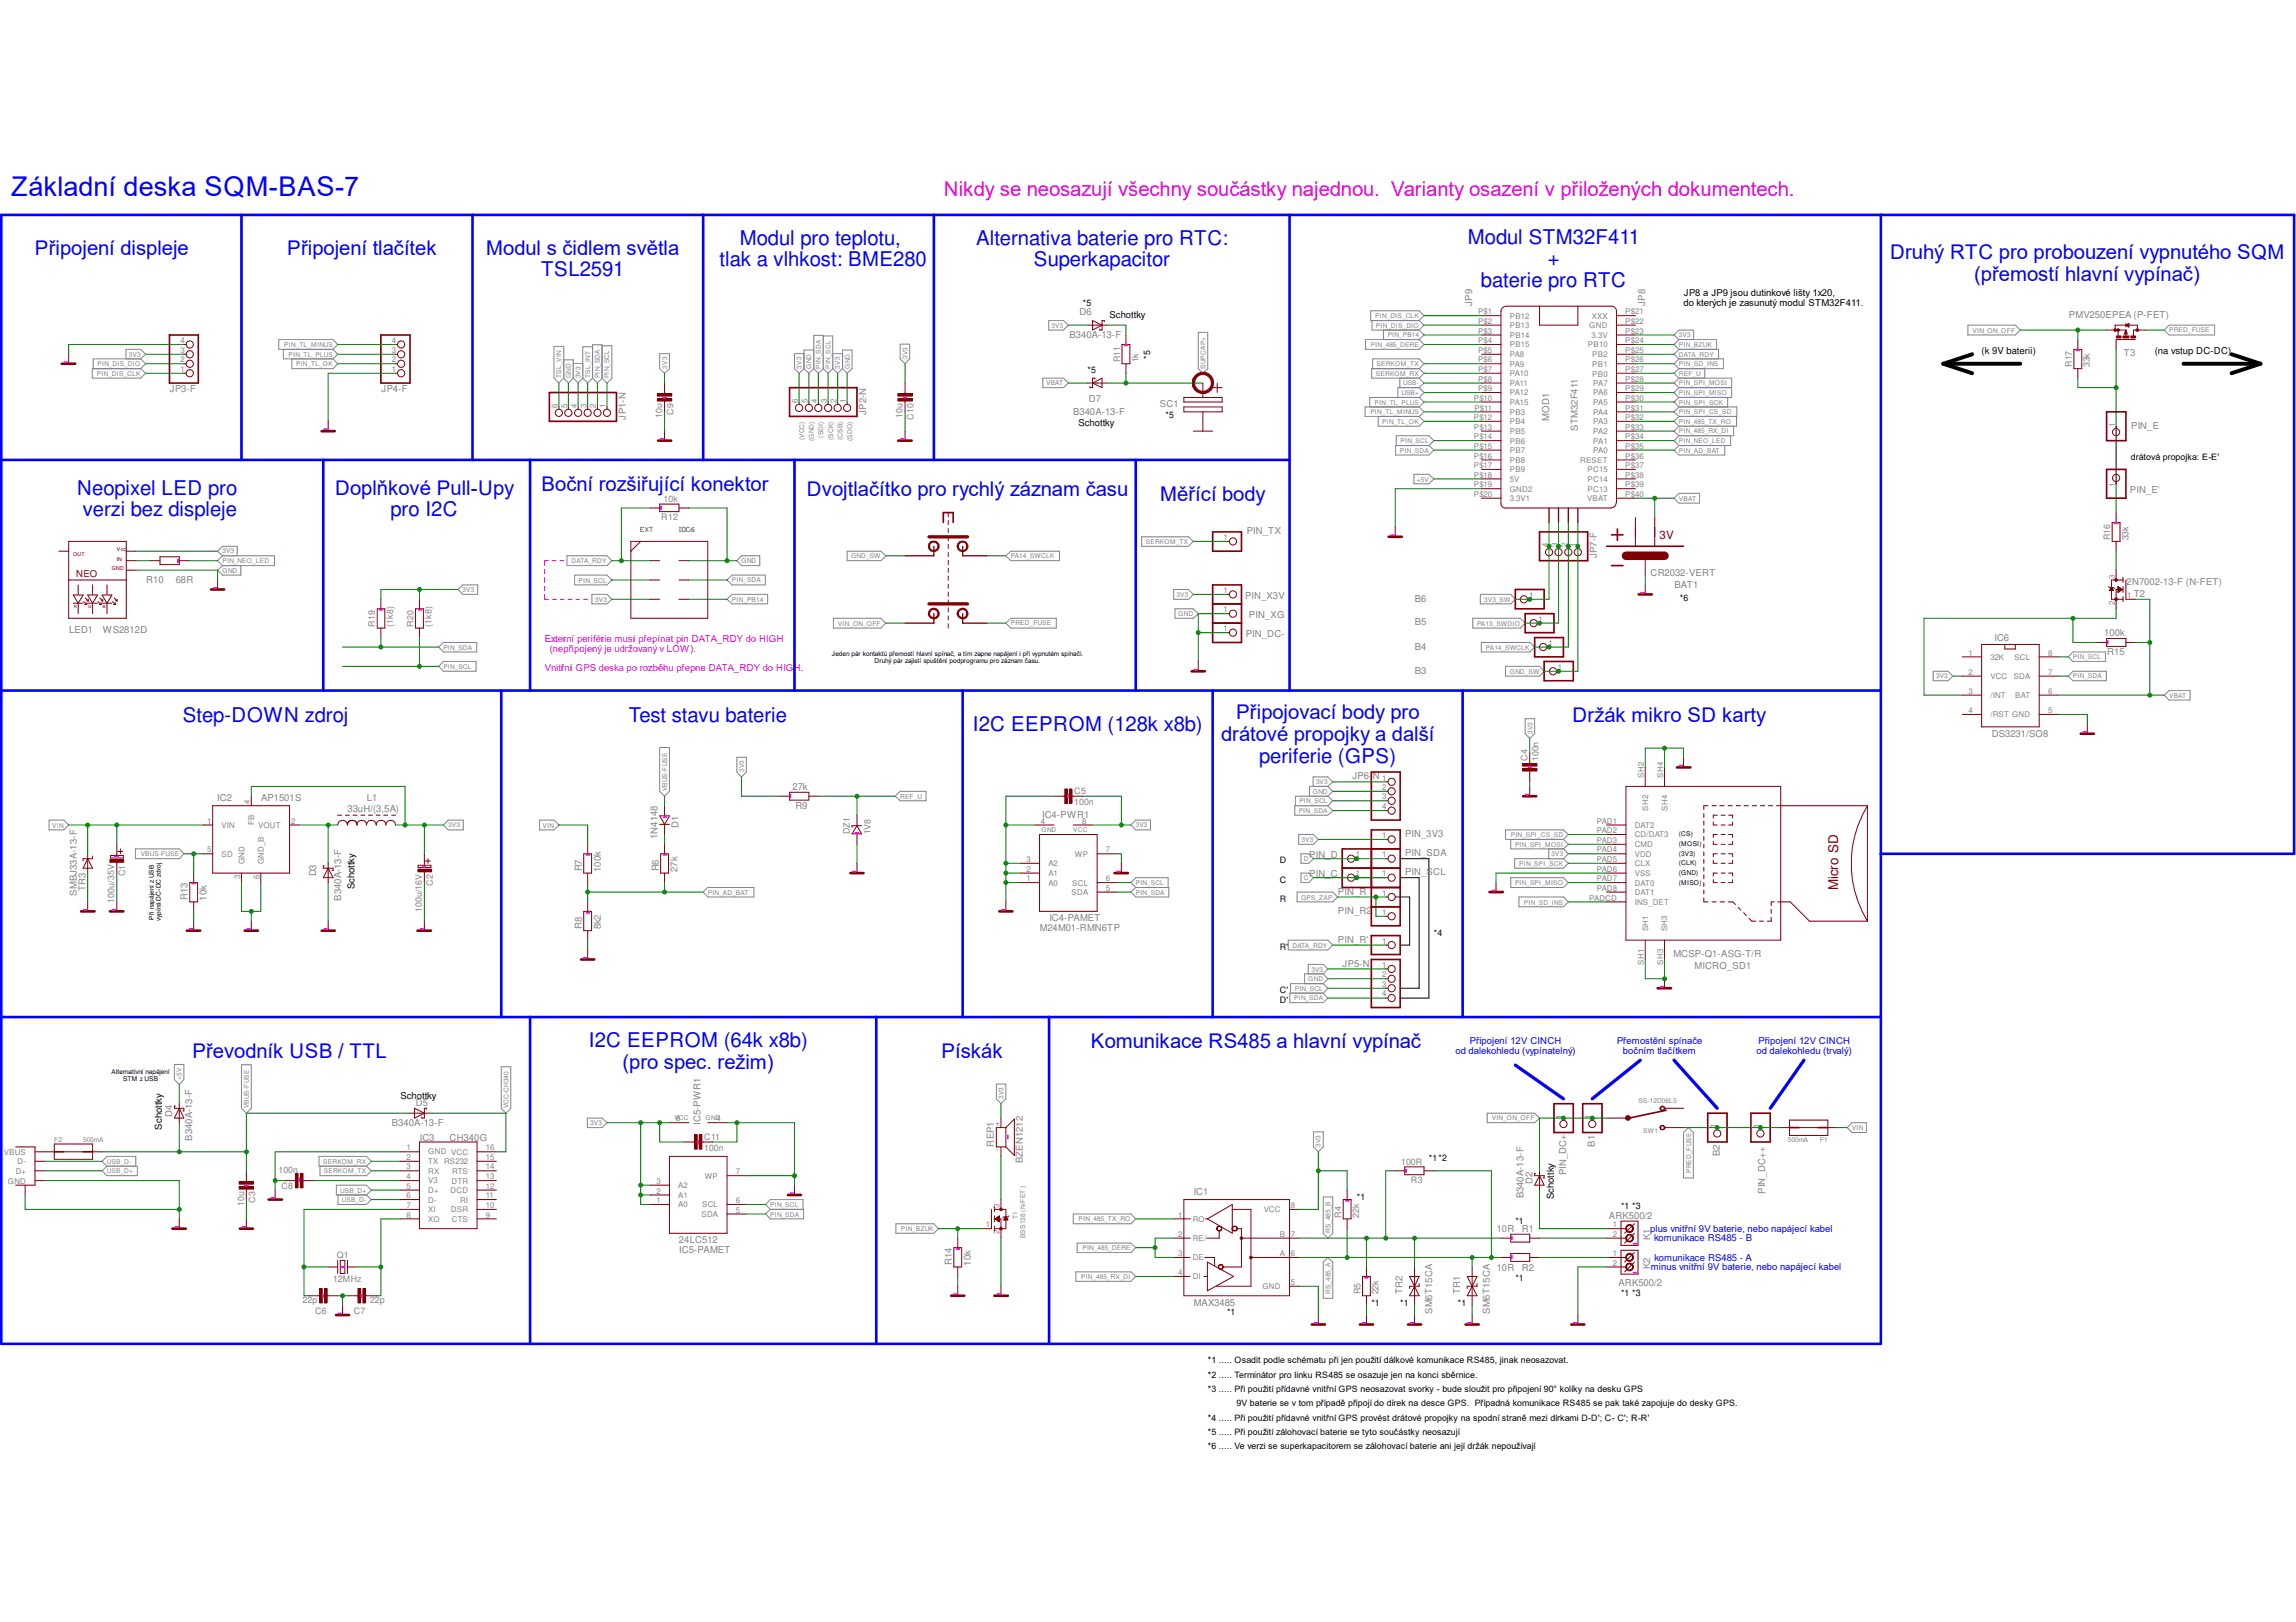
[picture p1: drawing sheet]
<svg xmlns="http://www.w3.org/2000/svg" width="297mm" height="210mm" viewBox="0 0 297 210" stroke-linecap="round" stroke-linejoin="round" font-family="sans-serif">
<defs><g id="words">
<text font-size="3.5" fill="#00f" x="1.4" y="25.3">Základní deska SQM-BAS-7</text>
<text font-size="2.6" fill="#f0f" x="122.1" y="25.3">Nikdy se neosazují všechny součástky najednou. Varianty osazení v přiložených dokumentech.</text>
<g font-size="2.6" fill="#00f">
<text x="4.5" y="33.1">Připojení displeje</text>
<text x="37.2" y="33.1">Připojení tlačítek</text>
<text x="62.9" y="32.9">Modul s čidlem světla</text>
<text x="70" y="35.7">TSL2591</text>
<text x="93.1" y="34.5">tlak a vlhkost: BME280</text>
<text x="95.7" y="31.7">Modul pro teplotu,</text>
<text x="126.3" y="31.7">Alternativa baterie pro RTC:</text>
<text x="133.8" y="34.5">Superkapacitor</text>
<text x="189.9" y="31.5">Modul STM32F411</text>
<text x="200.2" y="34.3">+</text>
<text x="244.5" y="33.6">Druhý RTC pro probouzení vypnutého SQM</text>
<text x="191.6" y="37.1">baterie pro RTC</text>
<text x="255.4" y="36.4">(přemostí hlavní vypínač)</text>
<text x="10" y="64">Neopixel LED pro</text>
<text x="43.3" y="64">Doplňkové Pull-Upy</text>
<text x="70.1" y="63.5">Boční rozšiřující konektor</text>
<text x="104.4" y="64.2">Dvojtlačítko pro rychlý záznam času</text>
<text x="150.1" y="64.8">Měřící body</text>
<text x="10.7" y="66.8">verzi bez displeje</text>
<text x="50.5" y="66.8">pro I2C</text>
<text x="23.7" y="93.4">Step-DOWN zdroj</text>
<text x="81.4" y="93.4">Test stavu baterie</text>
<text x="125.9" y="94.6">I2C EEPROM (128k x8b)</text>
<text x="158" y="95.9">drátové propojky a další</text>
<text x="159.9" y="93.1">Připojovací body pro</text>
<text x="203.5" y="93.4">Držák mikro SD karty</text>
<text x="162.9" y="98.7">periferie (GPS)</text>
<text x="24.9" y="136.9">Převodník USB / TTL</text>
<text x="76.2" y="135.5">I2C EEPROM (64k x8b)</text>
<text x="121.8" y="136.9">Pískák</text>
<text x="141.1" y="135.7">Komunikace RS485 a hlavní vypínač</text>
<text x="80.5" y="138.3">(pro spec. režim)</text>
</g>
<text font-size="1.7" fill="#800000" x="237.8" y="115.1" transform="rotate(-90 237.8 115.1)">Micro SD</text>
<text font-size="1.5" fill="#800000" x="214.7" y="69.8">3V</text>
<g font-size="1.2" fill="#808080">
<text x="139.7" y="40.8">D6</text>
<text x="190.5" y="39.6" transform="rotate(-90 190.5 39.6)">JP9</text>
<text x="212.8" y="39.6" transform="rotate(-90 212.8 39.6)">JP8</text>
<text x="267.7" y="41.1">PMV250EPEA (P-FET)</text>
<text x="138.4" y="43.8">B340A-13-F</text>
<text x="274.8" y="46.1">T3</text>
<text x="22" y="50.8">JP3-F</text>
<text x="49.4" y="50.8">JP4-F</text>
<text x="112.1" y="53.7" transform="rotate(-90 112.1 53.7)">JP2-N</text>
<text x="138.9" y="53.8">B340A-13-F</text>
<text x="140.9" y="52">D7</text>
<text x="150.1" y="52.7">SC1</text>
<text x="81" y="54.3" transform="rotate(-90 81 54.3)">JP1-N</text>
<text x="200.4" y="54.5" transform="rotate(-90 200.4 54.5)">MOD1</text>
<text x="204.1" y="55.8" transform="rotate(-90 204.1 55.8)">STM32F411</text>
<text x="275.7" y="55.5">PIN_E</text>
<text x="275.5" y="63.8">PIN_E'</text>
<text x="161.3" y="69.1">PIN_TX</text>
<text x="18.9" y="75.5">R10</text>
<text x="22.7" y="75.5">68R</text>
<text x="161.1" y="77.5">PIN_X3V</text>
<text x="183" y="77.9">B6</text>
<text x="206.6" y="72.2" transform="rotate(-90 206.6 72.2)">JP7-F</text>
<text x="213.5" y="74.5">CR2032-VERT</text>
<text x="216.6" y="76">BAT1</text>
<text x="275.1" y="75.7">2N7002-13-F (N-FET)</text>
<text x="276.1" y="77.2">T2</text>
<text x="8.9" y="81.9">LED1</text>
<text x="13.3" y="81.9">WS2812D</text>
<text x="161.2" y="82.5">PIN_DC-</text>
<text x="161.6" y="80">PIN_XG</text>
<text x="183" y="80.9">B5</text>
<text x="258" y="83">IC6</text>
<text x="272.2" y="82.3">100k</text>
<text x="183" y="87.2">B3</text>
<text x="183" y="84.1">B4</text>
<text x="272.6" y="84.8">R15</text>
<text x="257.7" y="95.3">DS3231/SO8</text>
<text x="175" y="100.8">JP6-N</text>
<text x="28.1" y="103.6">IC2</text>
<text x="33.8" y="103.6">AP1501S</text>
<text x="45" y="105">33uH/(3,5A)</text>
<text x="47.5" y="103.6">L1</text>
<text x="87.8" y="107.1" transform="rotate(-90 87.8 107.1)">D1</text>
<text x="102.5" y="102.2">27k</text>
<text x="102.9" y="104.7">R9</text>
<text x="134.8" y="105.8">IC4-PWR1</text>
<text x="40.9" y="113.4" transform="rotate(-90 40.9 113.4)">D3</text>
<text x="75.3" y="112.8" transform="rotate(-90 75.3 112.8)">R7</text>
<text x="77.7" y="112.8" transform="rotate(-90 77.7 112.8)">100k</text>
<text x="85" y="108.6" transform="rotate(-90 85 108.6)">1N4148</text>
<text x="85.2" y="112.8" transform="rotate(-90 85.2 112.8)">R6</text>
<text x="87.7" y="112.8" transform="rotate(-90 87.7 112.8)">27k</text>
<text x="169.4" y="113.5">PIN_C</text>
<text x="169.4" y="111.1">PIN_D</text>
<text x="181.8" y="108.3">PIN_3V3</text>
<text x="181.8" y="113.3">PIN_SCL</text>
<text x="181.8" y="110.8">PIN_SDA</text>
<text x="9.9" y="115.9" transform="rotate(-90 9.9 115.9)">SMBJ33A-13-F</text>
<text x="11" y="115.3" transform="rotate(-90 11 115.3)">TR3</text>
<text x="24.3" y="116.5" transform="rotate(-90 24.3 116.5)">R13</text>
<text x="26.7" y="116.5" transform="rotate(-90 26.7 116.5)">10k</text>
<text x="44.2" y="116.5" transform="rotate(-90 44.2 116.5)">B340A-13-F</text>
<text x="135.8" y="119.2">IC4-PAMET</text>
<text x="173.1" y="115.8">PIN_R</text>
<text x="173.1" y="118.3">PIN_R2</text>
<text x="75.3" y="120.2" transform="rotate(-90 75.3 120.2)">R8</text>
<text x="77.7" y="120.3" transform="rotate(-90 77.7 120.3)">8k2</text>
<text x="134.5" y="120.4">M24M01-RMN6TP</text>
<text x="173.1" y="122">PIN_R'</text>
<text x="173.7" y="125.1">JP5-N</text>
<text x="216.5" y="123.8">MCSP-Q1-ASG-T/R</text>
<text x="219.2" y="125.4">MICRO_SD1</text>
<text x="53.8" y="143.1">D5</text>
<text x="22.3" y="144.5" transform="rotate(-90 22.3 144.5)">D4</text>
<text x="24.8" y="147.6" transform="rotate(-90 24.8 147.6)">B340A-13-F</text>
<text x="50.7" y="145.8">B340A-13-F</text>
<text x="54.3" y="147.7">IC3</text>
<text x="58.2" y="147.7">CH340G</text>
<text x="90.6" y="145.6" transform="rotate(-90 90.6 145.6)">IC5-PWR1</text>
<text x="128.6" y="148.4" transform="rotate(-90 128.6 148.4)">REP1</text>
<text x="206.3" y="148.4" transform="rotate(-90 206.3 148.4)">B1</text>
<text x="222.5" y="149.6" transform="rotate(-90 222.5 149.6)">B2</text>
<text x="132.3" y="150.5" transform="rotate(-90 132.3 150.5)">BZEN1212</text>
<text x="154.4" y="154.6">IC1</text>
<text x="197.1" y="155.1" transform="rotate(-90 197.1 155.1)">B340A-13-F</text>
<text x="198.2" y="153.2" transform="rotate(-90 198.2 153.2)">D2</text>
<text x="202.6" y="152.1" transform="rotate(-90 202.6 152.1)">PIN_DC+</text>
<text x="228.3" y="154.5" transform="rotate(-90 228.3 154.5)">PIN_DC++</text>
<text x="87.8" y="160.9">24LC512</text>
<text x="193.6" y="159.5">10R</text>
<text x="196.9" y="159.5">R1</text>
<text x="208.1" y="157.7">ARK500/2</text>
<text x="213.5" y="160.5" transform="rotate(-90 213.5 160.5)">K1</text>
<text x="87.9" y="162.1">IC5-PAMET</text>
<text x="123.1" y="163.7" transform="rotate(-90 123.1 163.7)">R14</text>
<text x="125.6" y="163.8" transform="rotate(-90 125.6 163.8)">10k</text>
<text x="181.4" y="167.5" transform="rotate(-90 181.4 167.5)">TR2</text>
<text x="188.9" y="167.5" transform="rotate(-90 188.9 167.5)">TR1</text>
<text x="193.6" y="164.4">10R</text>
<text x="196.9" y="164.4">R2</text>
<text x="209.4" y="166.4">ARK500/2</text>
<text x="213.5" y="164.2" transform="rotate(-90 213.5 164.2)">K2</text>
<text x="154.4" y="169">MAX3485</text>
<text x="185.3" y="170" transform="rotate(-90 185.3 170)">SM6T15CA</text>
<text x="192.7" y="170" transform="rotate(-90 192.7 170)">SM6T15CA</text>
</g>
<g font-size="1.2">
<text x="143.5" y="41.1">Schottky</text>
<text x="217.8" y="39.6">do kterých je zasunutý modul STM32F411.</text>
<text x="217.8" y="38.3">JP8 a JP9 jsou dutinkové lišty 1x20,</text>
<text x="256.4" y="45.8">(k 9V baterii)</text>
<text x="278.8" y="45.8">(na vstup DC-DC)</text>
<text x="139.5" y="55.2">Schottky</text>
<text x="45.8" y="115.1" transform="rotate(-90 45.8 115.1)">Schottky</text>
<text x="51.8" y="142.2">Schottky</text>
<text x="21" y="146.2" transform="rotate(-90 21 146.2)">Schottky</text>
<text x="201" y="155.2" transform="rotate(-90 201 155.2)">Schottky</text>
</g>
<text font-size="1.2" fill="#800000" x="9.9" y="74.7">NEO</text>
<g font-size="1.2" fill="#f0f">
<text x="70.5" y="83.1">Externí periférie musí přepínat pin DATA_RDY do HIGH</text>
<text x="70.5" y="86.9">Vnitřní GPS deska po rozběhu přepne DATA_RDY do HIGH.</text>
<text x="71.1" y="84.4">(nepřipojený je udržovaný v LOW).</text>
</g>
<g font-size="1.2" fill="#00f">
<text x="188.3" y="136.4">od dalekohledu (vypínatelný)</text>
<text x="190.2" y="135.1">Připojení 12V CINCH</text>
<text x="209.2" y="135.1">Přemostění spínače</text>
<text x="210" y="136.4">bočním tlačítkem</text>
<text x="227.2" y="136.4">od dalekohledu (trvalý)</text>
<text x="227.5" y="135.1">Připojení 12V CINCH</text>
<text x="213.5" y="159.4">plus vnitřní 9V baterie, nebo napájecí kabel</text>
<text x="214" y="160.7">komunikace RS485 - B</text>
<text x="213.6" y="164.4">minus vnitřní 9V baterie, nebo napájecí kabel</text>
<text x="214" y="163.2">komunikace RS485 - A</text>
</g>
<g font-size="1.1">
<text x="140.1" y="39.6">*5</text>
<text x="148.8" y="46.4" transform="rotate(-90 148.8 46.4)">*5</text>
<text x="140.7" y="48.3">*5</text>
<text x="150.8" y="54.1">*5</text>
<text x="275.7" y="59.5">drátová propojka: E-E'</text>
<text x="217.3" y="77.7">*6</text>
<text x="165.6" y="111.7">D</text>
<text x="165.6" y="114.2">C</text>
<text x="165.6" y="116.7">R</text>
<text x="165.6" y="122.9">R'</text>
<text x="185.5" y="121.1">*4</text>
<text x="165.6" y="129.8">D'</text>
<text x="165.6" y="128.5">C'</text>
<text x="175.6" y="155.2">*1</text>
<text x="184.9" y="150.3">*1*2</text>
<text x="196" y="158.4">*1</text>
<text x="209.7" y="156.5">*1 *3</text>
<text x="196" y="165.8">*1</text>
<text x="209.7" y="167.7">*1 *3</text>
<text x="158.7" y="170.2">*1</text>
<text x="177.4" y="169">*1</text>
<text x="181.1" y="169">*1</text>
<text x="188.6" y="169">*1</text>
<text x="156.2" y="176.4">*1 ..... Osadit podle schématu při jen použití dálkové komunikace RS485, jinak neosazovat.</text>
<text x="156.2" y="178.3">*2 ..... Terminátor pro linku RS485 se osazuje jen na konci sběrnice.</text>
<text x="156.2" y="183.9">*4 ..... Při použití přídavné vnitřní GPS provést drátové propojky na spodní straně mezi dírkami D-D'; C- C'; R-R'</text>
<text x="156.2" y="180.1">*3 ..... Při použití přídavné vnitřní GPS neosazovat svorky - bude sloužit pro připojení 90° kolíky na desku GPS</text>
<text x="156.2" y="185.7">*5 ..... Při použití zálohovací baterie se tyto součástky neosazují</text>
<text x="160" y="182">9V baterie se v tom případě připojí do dírek na desce GPS. Případná komunikace RS485 se pak také zapojuje do desky GPS.</text>
<text x="156.2" y="187.6">*6 ..... Ve verzi se superkapacitorem se zálohovací baterie ani její držák nepoužívají</text>
</g>
<g font-size="1.1" fill="#808080">
<text x="144.9" y="46.9" transform="rotate(-90 144.9 46.9)">R11</text>
<text x="147.3" y="46.9" transform="rotate(-90 147.3 46.9)">1k</text>
<text x="268.1" y="47.5" transform="rotate(-90 268.1 47.5)">R17</text>
<text x="270.4" y="47.5" transform="rotate(-90 270.4 47.5)">33k</text>
<text x="87.1" y="53.7" transform="rotate(-90 87.1 53.7)">C9</text>
<text x="85.7" y="54.1" transform="rotate(-90 85.7 54.1)">10u</text>
<text x="116.8" y="54.1" transform="rotate(-90 116.8 54.1)">10u</text>
<text x="118.2" y="54.4" transform="rotate(-90 118.2 54.4)">C10</text>
<text x="85.8" y="64.9">10k</text>
<text x="85.6" y="67.3">R12</text>
<text x="273" y="69.9" transform="rotate(-90 273 69.9)">R16</text>
<text x="275.4" y="69.9" transform="rotate(-90 275.4 69.9)">33k</text>
<text x="48.5" y="81.1" transform="rotate(-90 48.5 81.1)">R19</text>
<text x="50.9" y="81.1" transform="rotate(-90 50.9 81.1)">(1k8)</text>
<text x="53.5" y="81.1" transform="rotate(-90 53.5 81.1)">R20</text>
<text x="55.8" y="81.1" transform="rotate(-90 55.8 81.1)">(1k8)</text>
<text x="197.6" y="98.5" transform="rotate(-90 197.6 98.5)">C4</text>
<text x="199" y="98.5" transform="rotate(-90 199 98.5)">100n</text>
<text x="109.9" y="108" transform="rotate(-90 109.9 108)">DZ1</text>
<text x="112.6" y="108" transform="rotate(-90 112.6 108)">1V8</text>
<text x="139" y="104.1">100n</text>
<text x="139" y="102.7">C5</text>
<text x="16.2" y="113.4" transform="rotate(-90 16.2 113.4)">C1</text>
<text x="14.8" y="116.8" transform="rotate(-90 14.8 116.8)">100u/35V</text>
<text x="54.6" y="118" transform="rotate(-90 54.6 118)">100u/16V</text>
<text x="56" y="114.6" transform="rotate(-90 56 114.6)">C2</text>
<text x="91.1" y="148.9">100n</text>
<text x="91.1" y="147.5">C11</text>
<text x="33" y="155.7" transform="rotate(-90 33 155.7)">C3</text>
<text x="36" y="151.8">100n</text>
<text x="36.4" y="153.9">C8</text>
<text x="181.3" y="150.7">100R</text>
<text x="182.5" y="153.1">R3</text>
<text x="31.6" y="156.1" transform="rotate(-90 31.6 156.1)">10u</text>
<text x="173.5" y="157.6" transform="rotate(-90 173.5 157.6)">R4</text>
<text x="175.8" y="157.6" transform="rotate(-90 175.8 157.6)">22k</text>
<text x="43.1" y="165.9">12MHz</text>
<text x="43.6" y="162.9">Q1</text>
<text x="176" y="167.5" transform="rotate(-90 176 167.5)">R5</text>
<text x="178.3" y="167.5" transform="rotate(-90 178.3 167.5)">22k</text>
<text x="39.2" y="168.6">22p</text>
<text x="40.8" y="170.1">C6</text>
<text x="45.8" y="170.1">C7</text>
<text x="47.9" y="168.6">22p</text>
</g>
<g font-size="1" fill="#808080">
<text x="191.2" y="40.7">P$1</text>
<text x="191.2" y="41.9">P$2</text>
<text x="195.3" y="41.2">PB12</text>
<text x="205.9" y="41.2">XXX</text>
<text x="210.3" y="40.7">P$21</text>
<text x="210.3" y="41.9">P$22</text>
<text x="23.4" y="46.9">2</text>
<text x="23.4" y="45.6">3</text>
<text x="23.4" y="44.4">4</text>
<text x="50.7" y="46.9">2</text>
<text x="50.7" y="45.6">3</text>
<text x="50.7" y="44.4">4</text>
<text x="191.2" y="43.2">P$3</text>
<text x="191.2" y="44.4">P$4</text>
<text x="191.2" y="45.6">P$5</text>
<text x="191.2" y="46.9">P$6</text>
<text x="195.3" y="42.5">PB13</text>
<text x="195.3" y="43.7">PB14</text>
<text x="195.3" y="45">PB15</text>
<text x="195.3" y="46.2">PA8</text>
<text x="195.3" y="47.5">PA9</text>
<text x="205.4" y="45">PB10</text>
<text x="205.6" y="42.5">GND</text>
<text x="205.9" y="43.7">3.3V</text>
<text x="206" y="46.2">PB2</text>
<text x="206" y="47.5">PB1</text>
<text x="210.3" y="43.2">P$23</text>
<text x="210.3" y="45.6">P$25</text>
<text x="210.3" y="44.4">P$24</text>
<text x="210.3" y="46.9">P$26</text>
<text x="23.4" y="48.1">1</text>
<text x="50.7" y="48.1">1</text>
<text x="72.1" y="52.7" transform="rotate(-90 72.1 52.7)">6</text>
<text x="73.4" y="52.7" transform="rotate(-90 73.4 52.7)">5</text>
<text x="74.6" y="52.7" transform="rotate(-90 74.6 52.7)">4</text>
<text x="75.9" y="52.7" transform="rotate(-90 75.9 52.7)">3</text>
<text x="77.1" y="52.7" transform="rotate(-90 77.1 52.7)">2</text>
<text x="78.4" y="52.7" transform="rotate(-90 78.4 52.7)">1</text>
<text x="103.2" y="52.2" transform="rotate(-90 103.2 52.2)">6</text>
<text x="104.5" y="52.2" transform="rotate(-90 104.5 52.2)">5</text>
<text x="105.7" y="52.2" transform="rotate(-90 105.7 52.2)">4</text>
<text x="107" y="52.2" transform="rotate(-90 107 52.2)">3</text>
<text x="108.2" y="52.2" transform="rotate(-90 108.2 52.2)">2</text>
<text x="109.4" y="52.2" transform="rotate(-90 109.4 52.2)">1</text>
<text x="190.7" y="51.9">P$10</text>
<text x="190.8" y="53.1">P$11</text>
<text x="191.2" y="48.1">P$7</text>
<text x="191.2" y="49.4">P$8</text>
<text x="191.2" y="50.6">P$9</text>
<text x="195.3" y="48.7">PA10</text>
<text x="195.3" y="50">PA11</text>
<text x="195.3" y="51.2">PA12</text>
<text x="195.3" y="52.4">PA15</text>
<text x="195.3" y="53.7">PB3</text>
<text x="206" y="48.7">PB0</text>
<text x="206.1" y="50">PA7</text>
<text x="206.1" y="51.2">PA6</text>
<text x="206.1" y="52.5">PA5</text>
<text x="206.1" y="53.7">PA4</text>
<text x="210.3" y="48.1">P$27</text>
<text x="210.3" y="49.4">P$28</text>
<text x="210.3" y="50.6">P$29</text>
<text x="210.3" y="51.9">P$30</text>
<text x="210.3" y="53.1">P$31</text>
<text x="190.7" y="54.4">P$12</text>
<text x="190.7" y="55.6">P$13</text>
<text x="190.7" y="56.9">P$14</text>
<text x="190.7" y="58.1">P$15</text>
<text x="190.7" y="59.4">P$16</text>
<text x="195.3" y="54.9">PB4</text>
<text x="195.3" y="56.1">PB5</text>
<text x="195.3" y="57.4">PB6</text>
<text x="195.3" y="58.6">PB7</text>
<text x="195.3" y="59.9">PB8</text>
<text x="204.4" y="59.9">RESET</text>
<text x="206.1" y="54.9">PA3</text>
<text x="206.1" y="56.2">PA2</text>
<text x="206.1" y="57.4">PA1</text>
<text x="206.1" y="58.7">PA0</text>
<text x="210.3" y="59.4">P$36</text>
<text x="210.3" y="54.4">P$32</text>
<text x="210.3" y="55.6">P$33</text>
<text x="210.3" y="56.9">P$34</text>
<text x="210.3" y="58.1">P$35</text>
<text x="273.6" y="55.2" transform="rotate(-90 273.6 55.2)">1</text>
<text x="190.7" y="60.6">P$17</text>
<text x="190.7" y="61.8">P$18</text>
<text x="190.7" y="63.1">P$19</text>
<text x="190.7" y="64.3">P$20</text>
<text x="195.3" y="61.1">PB9</text>
<text x="195.3" y="62.4">5V</text>
<text x="195.3" y="63.6">GND2</text>
<text x="195.3" y="64.9">3.3V1</text>
<text x="205.4" y="64.9">VBAT</text>
<text x="205.4" y="61.1">PC15</text>
<text x="205.4" y="62.4">PC14</text>
<text x="205.4" y="63.6">PC13</text>
<text x="210.3" y="60.6">P$37</text>
<text x="210.3" y="61.8">P$38</text>
<text x="210.3" y="63.1">P$39</text>
<text x="210.3" y="64.3">P$40</text>
<text x="273.6" y="63.1" transform="rotate(-90 273.6 63.1)">1</text>
<text x="158.3" y="69.9">1</text>
<text x="200.2" y="70.8" transform="rotate(-90 200.2 70.8)">4</text>
<text x="201.5" y="70.8" transform="rotate(-90 201.5 70.8)">3</text>
<text x="202.7" y="70.8" transform="rotate(-90 202.7 70.8)">2</text>
<text x="204" y="70.8" transform="rotate(-90 204 70.8)">1</text>
<text x="158.3" y="76.8">1</text>
<text x="197.8" y="77.3">1</text>
<text x="273.6" y="74.9" transform="rotate(-90 273.6 74.9)">3</text>
<text x="275.2" y="77.3">1</text>
<text x="158.3" y="79.2">1</text>
<text x="158.3" y="81.7">1</text>
<text x="199" y="80.5">1</text>
<text x="200.3" y="83.6">1</text>
<text x="273.6" y="78.3" transform="rotate(-90 273.6 78.3)">2</text>
<text x="201.5" y="86.7">1</text>
<text x="254.7" y="87.3">2</text>
<text x="254.7" y="84.8">1</text>
<text x="254.7" y="89.8">3</text>
<text x="257.5" y="87.8">VCC</text>
<text x="257.5" y="85.4">32K</text>
<text x="260.5" y="87.9">SDA</text>
<text x="260.6" y="85.4">SCL</text>
<text x="265" y="89.8">6</text>
<text x="265" y="84.8">8</text>
<text x="265" y="87.3">7</text>
<text x="254.7" y="92.3">4</text>
<text x="257.5" y="90.3">/INT</text>
<text x="257.5" y="92.8">/RST GND</text>
<text x="260.7" y="90.4">BAT</text>
<text x="265" y="92.3">5</text>
<text x="178.8" y="101">1</text>
<text x="212.7" y="100.6" transform="rotate(-90 212.7 100.6)">SH2</text>
<text x="215.2" y="100.6" transform="rotate(-90 215.2 100.6)">SH4</text>
<text x="26.8" y="106.6">1</text>
<text x="28.7" y="107.1">VIN</text>
<text x="32.3" y="104.1" transform="rotate(-90 32.3 104.1)">4</text>
<text x="32.9" y="106.8" transform="rotate(-90 32.9 106.8)">FB</text>
<text x="33.4" y="107.1">VOUT</text>
<text x="37.7" y="106.6">2</text>
<text x="134.7" y="106.6">4</text>
<text x="140" y="106.6">8</text>
<text x="178.8" y="102.2">2</text>
<text x="178.8" y="103.5">3</text>
<text x="178.8" y="104.7">4</text>
<text x="206.6" y="106.6">PAD1</text>
<text x="206.6" y="107.8">PAD2</text>
<text x="211.5" y="107.1">DAT2</text>
<text x="213.2" y="104.9" transform="rotate(-90 213.2 104.9)">SH2</text>
<text x="215.7" y="104.9" transform="rotate(-90 215.7 104.9)">SH4</text>
<text x="26.8" y="110.3">5</text>
<text x="28.7" y="110.9">SD</text>
<text x="31.1" y="113.7" transform="rotate(-90 31.1 113.7)">3</text>
<text x="31.6" y="111.8" transform="rotate(-90 31.6 111.8)">GND</text>
<text x="33.6" y="113.7" transform="rotate(-90 33.6 113.7)">6</text>
<text x="34.1" y="111.8" transform="rotate(-90 34.1 111.8)">GND_B</text>
<text x="132.8" y="112.8">2</text>
<text x="132.8" y="111.5">3</text>
<text x="135.6" y="113.4">A1</text>
<text x="135.6" y="112.1">A2</text>
<text x="139.1" y="110.9">WP</text>
<text x="143.1" y="110.3">7</text>
<text x="175.4" y="113.4">1</text>
<text x="175.4" y="111">1</text>
<text x="178.8" y="113.4">1</text>
<text x="178.8" y="111">1</text>
<text x="178.8" y="108.5">1</text>
<text x="206.6" y="109.1">PAD3</text>
<text x="206.6" y="110.3">PAD4</text>
<text x="206.6" y="111.5">PAD5</text>
<text x="206.6" y="112.8">PAD6</text>
<text x="211.5" y="108.4">CD/DAT3</text>
<text x="211.5" y="109.6">CMD</text>
<text x="211.5" y="110.9">VDD</text>
<text x="211.5" y="112.1">CLX</text>
<text x="211.5" y="113.4">VSS</text>
<text x="132.8" y="114">1</text>
<text x="135.6" y="114.6">A0</text>
<text x="138.6" y="115.9">SDA</text>
<text x="138.7" y="114.6">SCL</text>
<text x="143.1" y="114">6</text>
<text x="143.1" y="115.3">5</text>
<text x="178.8" y="115.9">1</text>
<text x="178.8" y="118.4">1</text>
<text x="205.6" y="116.5">PADCD</text>
<text x="206.6" y="114">PAD7</text>
<text x="206.6" y="115.3">PAD8</text>
<text x="211.5" y="114.6">DAT0</text>
<text x="211.5" y="115.8">DAT1</text>
<text x="211.5" y="117.1">INS_DET</text>
<text x="178.8" y="125.2">1</text>
<text x="178.8" y="122.1">1</text>
<text x="212.7" y="124.8" transform="rotate(-90 212.7 124.8)">SH1</text>
<text x="213.2" y="120.5" transform="rotate(-90 213.2 120.5)">SH1</text>
<text x="215.2" y="124.8" transform="rotate(-90 215.2 124.8)">SH3</text>
<text x="215.7" y="120.5" transform="rotate(-90 215.7 120.5)">SH3</text>
<text x="178.8" y="126.5">2</text>
<text x="178.8" y="127.7">3</text>
<text x="178.8" y="128.9">4</text>
<text x=".5" y="149.4">VBUS</text>
<text x="52.6" y="148.8">1</text>
<text x="55.4" y="149.4">GND VCC</text>
<text x="62.9" y="148.8">16</text>
<text x="87.4" y="145.1">8</text>
<text x="92.7" y="145.1">4</text>
<text x="129.3" y="148.9" transform="rotate(-90 129.3 148.9)">-</text>
<text x="129.3" y="145.8" transform="rotate(-90 129.3 145.8)">+</text>
<text x="202.1" y="144.8" transform="rotate(-90 202.1 144.8)">1</text>
<text x="205.8" y="144.8" transform="rotate(-90 205.8 144.8)">1</text>
<text x="222" y="146" transform="rotate(-90 222 146)">1</text>
<text x="227.6" y="146" transform="rotate(-90 227.6 146)">1</text>
<text x="1" y="153.2">GND</text>
<text x="2" y="151.9">D+</text>
<text x="2.3" y="150.7">D-</text>
<text x="52.6" y="150.1">2</text>
<text x="52.6" y="151.3">3</text>
<text x="52.6" y="152.6">4</text>
<text x="52.6" y="153.8">5</text>
<text x="52.6" y="155.1">6</text>
<text x="55.4" y="150.7">TX</text>
<text x="55.4" y="151.9">RX</text>
<text x="55.4" y="153.1">V3</text>
<text x="55.4" y="154.4">D+</text>
<text x="55.4" y="155.6">D-</text>
<text x="57.4" y="150.7">RS232</text>
<text x="58.3" y="154.4">DCD</text>
<text x="58.4" y="153.2">DTR</text>
<text x="58.5" y="151.9">RTS</text>
<text x="59.5" y="155.7">RI</text>
<text x="62.9" y="155.1">11</text>
<text x="62.9" y="153.8">12</text>
<text x="62.9" y="152.6">13</text>
<text x="62.9" y="151.3">14</text>
<text x="62.9" y="150.1">15</text>
<text x="84.9" y="155.7">1</text>
<text x="84.9" y="154.5">2</text>
<text x="84.9" y="153.2">3</text>
<text x="87.8" y="155">A1</text>
<text x="87.8" y="153.8">A2</text>
<text x="91.2" y="152.5">WP</text>
<text x="95.2" y="155.7">6</text>
<text x="95.2" y="152">7</text>
<text x="52.6" y="156.3">7</text>
<text x="52.6" y="157.6">8</text>
<text x="55.4" y="156.9">XI</text>
<text x="55.4" y="158.1">XO</text>
<text x="58.3" y="156.9">DSR</text>
<text x="58.5" y="158.1">CTS</text>
<text x="62.9" y="157.6">9</text>
<text x="62.9" y="156.3">10</text>
<text x="87.8" y="156.3">A0</text>
<text x="90.8" y="157.5">SDA</text>
<text x="90.8" y="156.3">SCL</text>
<text x="95.2" y="156.9">5</text>
<text x="127.5" y="158.8">1</text>
<text x="129.3" y="159.7" transform="rotate(-90 129.3 159.7)">2</text>
<text x="129.3" y="156.3" transform="rotate(-90 129.3 156.3)">3</text>
<text x="152.4" y="157.6">1</text>
<text x="152.4" y="160.1">2</text>
<text x="154.3" y="158.1">RO</text>
<text x="154.3" y="160.6">RE/</text>
<text x="163.5" y="156.9">VCC</text>
<text x="165.6" y="160.1">B</text>
<text x="167" y="160.1">7</text>
<text x="167" y="156.3">8</text>
<text x="208.7" y="158.8">1</text>
<text x="208.7" y="160.1">2</text>
<text x="152.4" y="162.6">3</text>
<text x="152.4" y="165">4</text>
<text x="154.3" y="163.1">DE</text>
<text x="154.3" y="165.6">DI</text>
<text x="163.3" y="166.8">GND</text>
<text x="165.6" y="162.5">A</text>
<text x="167" y="162.6">6</text>
<text x="167" y="166.3">5</text>
<text x="208.7" y="162.6">1</text>
<text x="208.7" y="163.8">2</text>
</g>
<g font-size=".8" fill="#808080">
<text x="177.9" y="41.2">PIN_DIS_CLK</text>
<text x="12.6" y="47.4">PIN_DIS_DIO</text>
<text x="16.7" y="46.1">3V3</text>
<text x="36.8" y="44.9">PIN_TL_MINUS</text>
<text x="37.3" y="46.1">PIN_TL_PLUS</text>
<text x="38.3" y="47.4">PIN_TL_OK</text>
<text x="86.3" y="47.7" transform="rotate(-90 86.3 47.7)">3V3</text>
<text x="103.7" y="47.7" transform="rotate(-90 103.7 47.7)">3V3</text>
<text x="104.9" y="47.7" transform="rotate(-90 104.9 47.7)">GND</text>
<text x="106.2" y="47.7" transform="rotate(-90 106.2 47.7)">PIN_SDA</text>
<text x="107.4" y="47.7" transform="rotate(-90 107.4 47.7)">PIN_SCL</text>
<text x="108.7" y="47.7" transform="rotate(-90 108.7 47.7)">3V3</text>
<text x="109.9" y="47.7" transform="rotate(-90 109.9 47.7)">GND</text>
<text x="117.4" y="46.4" transform="rotate(-90 117.4 46.4)">3V3</text>
<text x="136.1" y="42.4">3V3</text>
<text x="156" y="47.7" transform="rotate(-90 156 47.7)">SUPCAP+</text>
<text x="177.3" y="44.9">PIN_485_DERE</text>
<text x="178" y="42.4">PIN_DIS_DIO</text>
<text x="178.1" y="47.4">SERKOM_TX</text>
<text x="179.5" y="43.6">PIN_PB14</text>
<text x="217.2" y="43.6">3V3</text>
<text x="217.2" y="44.9">PIN_BZUK</text>
<text x="217.2" y="47.4">PIN_SD_INS</text>
<text x="217.2" y="46.1">DATA_RDY</text>
<text x="255.2" y="43.1">VIN_ON_OFF</text>
<text x="280.6" y="43">PRED_FUSE</text>
<text x="12.5" y="48.6">PIN_DIS_CLK</text>
<text x="72.6" y="48.9" transform="rotate(-90 72.6 48.9)">TSL_VIN</text>
<text x="73.9" y="48.9" transform="rotate(-90 73.9 48.9)">GND</text>
<text x="75.1" y="48.9" transform="rotate(-90 75.1 48.9)">3V3</text>
<text x="76.4" y="48.9" transform="rotate(-90 76.4 48.9)">TSL_INT</text>
<text x="77.6" y="48.9" transform="rotate(-90 77.6 48.9)">PIN_SDA</text>
<text x="78.8" y="48.9" transform="rotate(-90 78.8 48.9)">PIN_SCL</text>
<text x="135.3" y="49.9">VBAT</text>
<text x="177.3" y="53.6">PIN_TL_MINUS</text>
<text x="177.8" y="52.4">PIN_TL_PLUS</text>
<text x="178" y="48.6">SERKOM_RX</text>
<text x="181.3" y="51.1">USB+</text>
<text x="181.5" y="49.9">USB-</text>
<text x="217.2" y="49.9">PIN_SPI_MOSI</text>
<text x="217.2" y="51.1">PIN_SPI_MISO</text>
<text x="217.2" y="52.4">PIN_SPI_SCK</text>
<text x="217.2" y="53.6">PIN_SPI_CS_SD</text>
<text x="217.2" y="48.6">REF_U</text>
<text x="104.1" y="57" transform="rotate(-90 104.1 57)">(VCC)</text>
<text x="105.3" y="57.1" transform="rotate(-90 105.3 57.1)">(GND)</text>
<text x="106.5" y="56.6" transform="rotate(-90 106.5 56.6)">(SDI)</text>
<text x="107.8" y="56.9" transform="rotate(-90 107.8 56.9)">(SCK)</text>
<text x="109" y="56.9" transform="rotate(-90 109 56.9)">(CSB)</text>
<text x="110.2" y="57.1" transform="rotate(-90 110.2 57.1)">(SDO)</text>
<text x="178.8" y="54.9">PIN_TL_OK</text>
<text x="181.1" y="58.6">PIN_SDA</text>
<text x="181.2" y="57.4">PIN_SCL</text>
<text x="217.2" y="57.3">PIN_NEO_LED</text>
<text x="217.2" y="54.9">PIN_485_TX_RO</text>
<text x="217.2" y="56.1">PIN_485_RX_DI</text>
<text x="217.2" y="58.6">PIN_AD_BAT</text>
<text x="183.3" y="62.3">+5V</text>
<text x="217.2" y="64.8">VBAT</text>
<text x="28.8" y="71.6">3V3</text>
<text x="148.2" y="70.4">SERKOM_TX</text>
<text x="28.8" y="74.1">GND</text>
<text x="28.8" y="72.9">PIN_NEO_LED</text>
<text x="59.9" y="76.6">3V3</text>
<text x="74" y="72.9">DATA_RDY</text>
<text x="74.8" y="75.4">PIN_SCL</text>
<text x="77" y="77.9">3V3</text>
<text x="94.7" y="75.4">PIN_SDA</text>
<text x="94.7" y="77.9">PIN_PB14</text>
<text x="95.9" y="72.9">GND</text>
<text x="110.1" y="72.3">GND_SW</text>
<text x="130.8" y="72.3">PA14_SWCLK</text>
<text x="152.2" y="77.3">3V3</text>
<text x="192" y="77.9">3V3_SW</text>
<text x="108.4" y="81">VIN_ON_OFF</text>
<text x="130.8" y="80.9">PRED_FUSE</text>
<text x="152.4" y="79.7">GND</text>
<text x="191.1" y="81">PA13_SWDIO</text>
<text x="57.4" y="84.1">PIN_SDA</text>
<text x="57.4" y="86.6">PIN_SCL</text>
<text x="192.2" y="84.1">PA14_SWCLK</text>
<text x="195.3" y="87.2">GND_SW</text>
<text x="250.5" y="87.8">3V3</text>
<text x="268.2" y="87.8">PIN_SDA</text>
<text x="268.2" y="85.3">PIN_SCL</text>
<text x="198.2" y="95" transform="rotate(-90 198.2 95)">3V3</text>
<text x="280.6" y="90.3">VBAT</text>
<text x="96.3" y="99.9" transform="rotate(-90 96.3 99.9)">3V3</text>
<text x="170.3" y="101.5">3V3</text>
<text x="6.8" y="107.1">VIN</text>
<text x="58" y="107.1">3V3</text>
<text x="70.2" y="107.1">VIN</text>
<text x="86.3" y="102.4" transform="rotate(-90 86.3 102.4)">VBUS-FUSE</text>
<text x="116.5" y="103.3">REF_U</text>
<text x="134.7" y="107.7">GND</text>
<text x="138.8" y="107.7">VCC</text>
<text x="146.9" y="107.1">3V3</text>
<text x="168" y="105.2">PIN_SDA</text>
<text x="168.1" y="104">PIN_SCL</text>
<text x="169.8" y="102.7">GND</text>
<text x="18.2" y="110.8">VBUS-FUSE</text>
<text x="168.4" y="109">3V3</text>
<text x="168.7" y="113.9">C</text>
<text x="168.7" y="111.4">D</text>
<text x="195.4" y="108.3">PIN_SPI_CS_SD</text>
<text x="196" y="109.6">PIN_SPI_MOSI</text>
<text x="196.6" y="112.1">PIN_SPI_SCK</text>
<text x="200.7" y="110.8">3V3</text>
<text x="91.6" y="115.8">PIN_AD_BAT</text>
<text x="146.9" y="115.8">PIN_SDA</text>
<text x="146.9" y="114.5">PIN_SCL</text>
<text x="168.3" y="116.4">GPS_ZAP</text>
<text x="196" y="114.6">PIN_SPI_MISO</text>
<text x="197.1" y="117.1">PIN_SD_INS</text>
<text x="167.2" y="122.6">DATA_RDY</text>
<text x="169.7" y="125.7">3V3</text>
<text x="167.4" y="129.5">PIN_SDA</text>
<text x="167.5" y="128.2">PIN_SCL</text>
<text x="169.2" y="127">GND</text>
<text x="23.5" y="139.7" transform="rotate(-90 23.5 139.7)">+5V</text>
<text x="32.2" y="143.4" transform="rotate(-90 32.2 143.4)">VBUS-FUSE</text>
<text x="65.8" y="143.4" transform="rotate(-90 65.8 143.4)">VCC-CH340</text>
<text x="129.8" y="142.2" transform="rotate(-90 129.8 142.2)">3V3</text>
<text x="212" y="142.7">SS-12D06L5</text>
<text x="7" y="147.8">F2</text>
<text x="10.7" y="147.8">500mA</text>
<text x="76.4" y="145.6">3V3</text>
<text x="87.2" y="145">VCC</text>
<text x="91.3" y="145">GND</text>
<text x="170.9" y="148.4" transform="rotate(-90 170.9 148.4)">3V3</text>
<text x="193" y="145">VIN_ON_OFF</text>
<text x="212.6" y="146.7">SW1</text>
<text x="231.3" y="147.8">500mA</text>
<text x="235.5" y="147.8">F1</text>
<text x="239.6" y="146.2">VIN</text>
<text x="13.8" y="150.6">USB_D-</text>
<text x="13.8" y="151.8">USB_D+</text>
<text x="41.8" y="150.6">SERKOM_RX</text>
<text x="41.9" y="151.8">SERKOM_TX</text>
<text x="44" y="154.3">USB_D+</text>
<text x="44.2" y="155.6">USB_D-</text>
<text x="218.8" y="151.8" transform="rotate(-90 218.8 151.8)">PRED_FUSE</text>
<text x="99.6" y="157.4">PIN_SDA</text>
<text x="99.6" y="156.2">PIN_SCL</text>
<text x="116.5" y="159.3">PIN_BZUK</text>
<text x="131.7" y="157.7" transform="rotate(-90 131.7 157.7)">T1</text>
<text x="132.6" y="160.2" transform="rotate(-90 132.6 160.2)">BSS138 (N-FET )</text>
<text x="139.5" y="158.1">PIN_485_TX_RO</text>
<text x="140" y="161.8">PIN_485_DERE</text>
<text x="172.1" y="159.6" transform="rotate(-90 172.1 159.6)">RS_485_B</text>
<text x="139.9" y="165.5">PIN_485_RX_DI</text>
<text x="172.1" y="167.5" transform="rotate(-90 172.1 167.5)">RS_485_A</text>
</g>
<g font-size=".8">
<text x="107.6" y="84.9">Jeden pár kontaktů přemostí hlavní spínač, a tím zapne napájení i při vypnutém spínači.</text>
<text x="113.2" y="85.8">Druhý pár zajistí spuštění podprogramu pro záznam času.</text>
<text x="217.2" y="108.2">(CS)</text>
<text x="217.2" y="109.5">(MOSI)</text>
<text x="217.2" y="110.7">(3V3)</text>
<text x="217.2" y="112">(CLK)</text>
<text x="217.2" y="113.2">(GND)</text>
<text x="19.9" y="119" transform="rotate(-90 19.9 119)">Při napájení z USB</text>
<text x="20.8" y="119.2" transform="rotate(-90 20.8 119.2)">vypíná DC-DC zdroj</text>
<text x="217.2" y="114.5">(MISO)</text>
<text x="14.4" y="138.9">Alternativní napájení</text>
<text x="15.9" y="139.9">STM z USB</text>
</g>
<g font-size=".7" fill="#800000">
<text x="9.5" y="71.9">OUT</text>
<text x="15.1" y="71.3">Vcc</text>
<text x="14.5" y="73.8">GND</text>
<text x="15.1" y="72.6">IN</text>
</g>
<g font-size=".6" fill="#800000">
<text x="9.6" y="78.7">R</text>
<text x="11.4" y="78.7">G</text>
<text x="13.3" y="78.7">B</text>
</g>
</g></defs>
<path d="M273.8 55.2v7.4M180.5 116.1h1.9v6.2h-1.3M181.1 111.1h3.8v18.1h-3.8M181.1 113.6h2.5v14.3h-2.5" fill="none" stroke="#000" stroke-width=".13"/>
<path d="M251.4 47.1h10M251.4 47.1l3.7 1.2M255.1 45.8l-3.7 1.3M282.5 47.1h9.9M288.7 45.8l3.7 1.3M292.4 47.1l-3.7 1.2" fill="none" stroke="#000" stroke-width=".51"/>
<g fill="none" stroke="#808080" stroke-width=".13">
<path d="M11.9 47.7h6.3l.6 .6-.6 .6h-6.3zM16.3 46.4v-1.2h1.9l.6 .6-.6 .6M18.2 46.4h-6.1v1.3M18.2 46.4l.6 .7-.6 .6M36.1 43.9h7l.6 .7-.6 .6h-7zM36.7 45.2v1.2h6.4M37.8 46.4v1.3h5.3l.6-.6-.6-.7M43.1 45.2l.6 .6-.6 .6M71.7 44.8h1.2v4.1l-.6 .7-.6-.7zM72.9 46.6h1.3v2.3M72.9 48.9l.6 .7 .7-.7M74.2 48.9l.6 .7 .6-.7"/>
<path d="M74.2 47h1.2M75.4 48.9l.6 .7 .7-.7M76.7 44.9h-1.3v4M76.7 48.9l.6 .7 .6-.7M76.7 48.9v-4.3h1.2v4.3M77.9 44.7h1.3v4.2l-.7 .7-.6-.7M85.3 45.8h1.3v1.9l-.6 .6-.7-.6zM104 45.8h-1.2v1.9l.6 .6 .6-.6M104 47.7l.6 .6 .7-.6M105.3 45.3h-1.3v2.4M105.3 47.7v-4.3h1.2v4.3M105.3 47.7l.6 .6 .6-.6"/>
<path d="M106.5 43.5h1.2v4.2M106.5 47.7l.6 .6 .6-.6M107.7 45.8h1.3M107.7 47.7l.7 .6 .6-.6M109 45.3h1.2v2.4l-.6 .6-.6-.6zM116.5 44.5h1.2v1.9l-.6 .7-.6-.7zM134.9 48.9h2.7l.6 .7-.6 .6h-2.7zM135.7 41.5h1.9l.6 .6-.6 .6h-1.9zM155 43h1.2v4.7l-.6 .6-.6-.6zM176.7 43.9h6.9l.6 .7-.6 .6h-6.9zM177.3 40.2h6.3l.6 .7-.6 .6h-6.3zM177.5 41.5v1.2h6.1"/>
<path d="M177.6 47.7v-1.3h6l.6 .7-.6 .6M178.3 53.9v1.3h5.3l.6-.7-.6-.6M179 42.7v1.2M180.5 57.7h4.4l.6 .6-.6 .6h-4.4zM180.6 57.7v-1.3h4.3l.6 .6-.6 .7M181.1 48.9v1.3M183.6 47.7h-6.1v1.2h6.1M183.6 52.7h-7v1.2h7M183.6 51.4l.6 .6-.6 .7M183.6 51.4h-6.4v1.3M183.6 52.7l.6 .6-.6 .6M183.6 41.5l.6 .6-.6 .6"/>
<path d="M183.6 50.2h-2.8v1.2M183.6 42.7l.6 .6-.6 .6M183.6 47.7l.6 .6-.6 .6M183.6 48.9l.6 .7-.6 .6M183.6 50.2l.6 .6-.6 .6M217.2 46.4h5.8v1.3h-5.8M217.2 52.7h7.5v1.2h-7.5M217.2 45.2h5.1v1.2M217.2 48.9h6.8v2.5h-6.8M217.2 43.9h4.9v1.3M217.2 43.9l-.6-.6 .6-.6h1.9v1.2M217.2 56.4l-.6 .6 .6 .7"/>
<path d="M217.2 57.7l-.6 .6 .6 .6h5.9v-1.2M217.2 43.9l-.6 .7 .6 .6M217.2 48.9l-.6 .7 .6 .6M217.2 50.2h6.8M217.2 50.2l-.6 .6 .6 .6M217.2 51.4l-.6 .6 .6 .7M217.2 52.7l-.6 .6 .6 .6M217.2 53.9l-.6 .6 .6 .7M217.2 55.2l-.6 .6 .6 .6M217.2 46.4l-.6 .7 .6 .6M217.2 45.2l-.6 .6 .6 .6M217.2 47.7l-.6 .6 .6 .6"/>
<path d="M220.6 47.7v1.2M223.5 51.4v1.3M223.9 56.4v1.3h-6.7M224.3 55.2v1.2h-7.1M224.7 53.9v1.3h-7.5M254.6 42.1h6.1l.7 .6-.7 .6h-6.1zM280 42.7l.6-.6h5.9v1.2h-5.9zM28.8 71.9l-.7-.6 .7-.6h1.9v1.2M28.8 71.9h6.7v1.3h-6.7M28.8 73.2l-.7 .6 .7 .6h2.4v-1.2M28.8 71.9l-.7 .7 .7 .6M59.3 76.3l.6-.6h1.9v1.2h-1.9z"/>
<path d="M73.4 71.9h5.1l.7 .7-.7 .6h-5.1zM74.3 74.4h4.2l.7 .7-.7 .6h-4.2zM76.6 76.9h1.9l.7 .7-.7 .5h-1.9zM82.9 68.5h.2M83.3 68.2h-.4v.6h.4M83.5 68.2l.4 .6M83.9 68.2l-.4 .6M84 68.2h.4M84.2 68.2v.6M87.9 68.8h.1M87.9 68.2h.1M88 68.2v.6"/>
<path d="M88.3 68.2l.3 .1v.4v.1h-.3zM89.2 68.3l-.1-.1-.3 .1v.4l.1 .1 .3-.1M89.4 68.5h.3l.1 .2-.3 .1zM89.8 68.2l-.4 .3M94.1 75.1l.6-.7h4.3v1.3h-4.3zM94.7 76.9h4.6v1.2h-4.6l-.6-.5zM95.9 71.9h2.4v1.3h-2.4l-.6-.6zM109.6 71.3h4.4l.6 .6-.6 .7h-4.4zM130.1 71.9l.7-.6h6.3v1.3h-6.3zM147.7 69.5h6.1l.6 .6-.6 .6h-6.1zM151.8 76.3h2l.6 .6-.6 .7h-2zM152 78.8h2.4l.6 .6-.6 .6h-2.4z"/>
<path d="M182.9 61.4h2l.6 .6-.6 .6h-2zM191.5 76.9h3.9l.6 .7-.6 .5h-3.9zM216.6 64.5l.6-.7h2.7v1.3h-2.7zM56.8 83.7l.6-.6h4.3v1.3h-4.3zM57.4 85.6h4.2v1.3h-4.2l-.6-.7zM85.3 96.7h1.3v5.7l-.6 .6-.7-.6zM95.3 98h1.3v1.9l-.7 .6-.6-.6zM107.8 80h6.2l.6 .6-.6 .7h-6.2zM130.8 80h5.8v1.3h-5.8l-.7-.7zM190.5 80h6.2l.6 .6-.6 .7h-6.2zM191.6 83.1h6.3l.6 .6-.6 .7h-6.3zM194.8 86.2h4.4l.6 .7-.6 .6h-4.4z"/>
<path d="M197.3 93h1.2v2l-.6 .5-.6-.5zM250.1 86.9h1.9l.6 .6-.6 .6h-1.9zM268.2 86.9h4.3v1.2h-4.3l-.6-.6zM268.2 84.4h4.2v1.2h-4.2l-.6-.6zM280 90l.6-.6h2.7v1.2h-2.7zM6.3 106.1h2l.6 .7-.6 .6h-2zM17.5 109.9h5.7l.6 .6-.6 .6h-5.7zM58 106.1h1.9v1.3h-1.9l-.6-.6zM69.8 106.1h1.9l.6 .7-.6 .6h-1.9zM91.6 114.9h5.9v1.2h-5.9l-.6-.7zM115.8 103l.7-.6h3.3v1.2h-3.3zM146.3 106.8l.6-.7h1.9v1.3h-1.9z"/>
<path d="M146.3 115.4l.6-.5h4.3v1.2h-4.3zM146.9 114.9l-.6-.7 .6-.6h4.2v1.3M167.5 104.3h4.3l.6 .6-.6 .6h-4.3zM167.8 115.4h4.6l.7 .7-.7 .6h-4.6zM168 108h1.9l.7 .6-.7 .7h-1.9zM168.3 110.5h1l.6 .6-.6 .6h-1zM168.3 113h1l.6 .6-.6 .6h-1zM169.9 101.8v-1.3h1.9l.6 .7-.6 .6M171.8 101.8h-2.4v1.2M171.8 101.8l.6 .6-.6 .6M171.8 103h-4.2v1.3M171.8 103l.6 .6-.6 .7"/>
<path d="M194.8 107.4h7.5l.6 .6-.6 .6h-7.5zM195.4 108.6v1.3h6.9M195.4 113.6h6.9l.6 .6-.6 .7h-6.9zM196 111.1h6.3l.6 .6-.6 .7h-6.3zM196.5 116.1h5.8l.6 .6-.6 .6h-5.8zM200.4 109.9v1.2M202.3 109.9l.6 .6-.6 .6M202.3 108.6l.6 .7-.6 .6M22.6 137.8h1.2v1.9l-.6 .6-.6-.6zM31.2 137.8h1.3v5.6l-.6 .7-.7-.7zM64.9 138h1.2v5.4l-.7 .7-.5-.7zM166.7 121.7h5.1l.6 .6-.6 .6h-5.1z"/>
<path d="M166.9 128.5h4.3l.6 .7-.6 .6h-4.3zM169.2 126v-1.2h2l.6 .6-.6 .6M171.2 126h-2.4v1.3M171.2 126l.6 .7-.6 .6M171.2 127.3h-4.2v1.2M171.2 127.3l.6 .6-.6 .6M13.2 151.5l.6-.6h4v1.2h-4zM13.8 150.9l-.6-.6 .6-.7h3.8v1.3M41.3 149.6h6.1l.6 .7-.6 .6h-6.1zM41.4 150.9v1.2h6l.6-.6-.6-.6M43.5 153.4h3.9l.6 .6-.6 .6h-3.9zM43.7 154.6v1.3h3.7l.6-.7-.6-.6"/>
<path d="M76 144.7h1.9l.6 .6-.6 .6h-1.9zM99.1 157.1l.5-.6h4.4v1.2h-4.4zM99.6 156.5l-.5-.6 .5-.7h4.3v1.3M115.9 158.4h4.9l.6 .6-.6 .6h-4.9zM128.9 140.3h1.2v1.9l-.6 .6-.6-.6zM138.8 157.1h7.5l.6 .6-.6 .7h-7.5zM169.9 146.5h1.3v1.9l-.6 .7-.7-.7zM171.2 154.9h1.2v4.7l-.6 .6-.6-.6zM192.4 144.1h6.1l.7 .6-.7 .6h-6.1zM218.4 145.9l.7 .7v5.8h-1.3v-5.8zM239 145.9l.6-.6h1.9v1.3h-1.9zM139.2 164.6h7.1l.6 .6-.6 .6h-7.1z"/>
<path d="M139.4 160.9h6.9l.6 .6-.6 .6h-6.9zM171.8 162.7l.6 .6v4.7h-1.2v-4.7z"/>
</g>
<path d="M153.2 51.4h4.9v.6h-4.9zM153.2 52.7h4.9v.6h-4.9zM154.4 55.8h2.5M155.6 49.6v1.8M155.6 53.3v2.5M156.9 50.2h1.2M157.5 49.6v1.2" fill="none" stroke="#800000" stroke-width=".13"/>
<path d="M120.8 70.7v1.2h-3.7M124.5 70.7v1.2h3.1M202.9 65.7v1.9" fill="none" stroke="#800000" stroke-width=".17"/>
<path d="M120.2 69.5h5" fill="none" stroke="#800000" stroke-width=".42"/>
<path d="M120.4 70.1a.71 .71 0 0 1 1.1 .3 .71 .71 0 0 1-.5 1 .71 .71 0 0 1-.9-.7h.2a.54 .54 0 0 1 .7-.5 .54 .54 0 0 1 .2 .9 .54 .54 0 0 1-.9-.1v-.3h-.2l.1-.3z" fill-rule="evenodd" fill="#800000"/>
<path d="M120.4 70.1a.71 .71 0 0 1 1.1 .3 .71 .71 0 0 1-.5 1 .71 .71 0 0 1-.9-.7h.2a.54 .54 0 0 1 .7-.5 .54 .54 0 0 1 .2 .9 .54 .54 0 0 1-.9-.1v-.3h-.2l.1-.3z" fill="none" stroke="#800000" stroke-width=".13"/>
<path d="M123.9 70.4a.71 .71 0 0 1 1.2-.2 .71 .71 0 0 1-.3 1.2 .71 .71 0 0 1-1-.7h.2a.54 .54 0 0 1 .8-.5 .54 .54 0 0 1 .1 .9 .54 .54 0 0 1-.9-.1v-.3h-.2z" fill-rule="evenodd" fill="#800000"/>
<path d="M123.9 70.4a.71 .71 0 0 1 1.2-.2 .71 .71 0 0 1-.3 1.2 .71 .71 0 0 1-1-.7h.2a.54 .54 0 0 1 .8-.5 .54 .54 0 0 1 .1 .9 .54 .54 0 0 1-.9-.1v-.3h-.2z" fill="none" stroke="#800000" stroke-width=".13"/>
<path d="M120.8 79.4v1.2h-3.7M124.5 79.4v1.2h3.1" fill="none" stroke="#800000" stroke-width=".17"/>
<path d="M120.2 78.1h5" fill="none" stroke="#800000" stroke-width=".42"/>
<path d="M120.4 78.8a.71 .71 0 0 1 1.1 .3 .71 .71 0 0 1-.5 1 .71 .71 0 0 1-.9-.7h.2a.54 .54 0 0 1 .6-.5 .54 .54 0 0 1 .4 .7 .54 .54 0 0 1-.8 .2l-.2-.1v-.3h-.2l.1-.3z" fill-rule="evenodd" fill="#800000"/>
<path d="M120.4 78.8a.71 .71 0 0 1 1.1 .3 .71 .71 0 0 1-.5 1 .71 .71 0 0 1-.9-.7h.2a.54 .54 0 0 1 .6-.5 .54 .54 0 0 1 .4 .7 .54 .54 0 0 1-.8 .2l-.2-.1v-.3h-.2l.1-.3z" fill="none" stroke="#800000" stroke-width=".13"/>
<path d="M123.9 79.1a.71 .71 0 0 1 1.2-.2 .71 .71 0 0 1-.3 1.2 .71 .71 0 0 1-1-.7h.2a.55 .55 0 0 1 .6-.6 .55 .55 0 0 1 .5 .8 .55 .55 0 0 1-.9 .2l-.2-.1v-.3h-.2z" fill-rule="evenodd" fill="#800000"/>
<g fill="none" stroke="#800000" stroke-width=".13">
<path d="M8.9 45.8v1.3M23.8 48.3h.3M23.8 47.1h.3M23.8 45.8h.3M23.8 44.6h.3M42.5 54.5v1.3M51.2 48.3h.2M51.2 47.1h.2M51.2 45.8h.2M51.2 44.6h.2M72.3 52.7v.3M73.5 52.7v.3"/>
<path d="M74.8 52.7v.3M76 52.7v.3M77.3 52.7v.3M78.5 52.7v.3M103.4 52v.3M104.6 52v.3M105.9 52v.3M107.1 52v.3M108.4 52v.3M109.6 52v.3M122.7 66.3v.6M122.7 67.4v.5"/>
<path d="M122.7 68.4v.5M122.7 69.4v.6M122.7 70.4v.6M122.7 71.5v.5M122.7 72.5v.6M122.7 73.5v.6M122.7 74.5v.6M122.7 75.6v.5M122.7 76.6v.6M122.7 77.6v.6M122.7 78.7v.5M122.7 79.7v.5"/>
<path d="M123.9 79.1a.71 .71 0 0 1 1.2-.2 .71 .71 0 0 1-.3 1.2 .71 .71 0 0 1-1-.7h.2a.55 .55 0 0 1 .6-.6 .55 .55 0 0 1 .5 .8 .55 .55 0 0 1-.9 .2l-.2-.1v-.3h-.2zM180.5 68.2v1.3M122.7 80.7v.6M130.1 116.7v1.2M132 114.2h2.5M132 113h2.5M132 111.7h2.5M133.9 106.8h2.5M134.5 108h7.4v9.9h-7.4zM138.8 106.8h2.5M141.9 114.2h2.5M141.9 115.4h2.5"/>
<path d="M141.9 110.5h2.5M145.1 111.7v1.3M153.2 155.2h13.6v12.5h-13.6zM153.2 157.7h.8M156 157.7h.2M156.2 157.7l3.2-1.8v3.7zM157.7 159.3v.9h-1.6M159.4 156.5h2.4v10h-4.4M160.1 159h.5v5h-2.3M153.2 160.2h.8M153.2 162.7h.8M153.2 165.2h.8"/>
<path d="M155.7 165.2h.5M155.9 162.7h1.2v1.1M156.2 163.3l3.4 1.9-3.4 1.8zM160.6 160.2h6.1M161.8 162.7h4.9"/>
<circle cx="24.6" cy="45.8" r=".46"/>
<circle cx="24.6" cy="48.3" r=".46"/>
<circle cx="24.6" cy="47.1" r=".46"/>
<circle cx="24.6" cy="44.6" r=".46"/>
<circle cx="51.9" cy="44.6" r=".46"/>
<circle cx="51.9" cy="48.3" r=".46"/>
<circle cx="51.9" cy="47.1" r=".46"/>
<circle cx="51.9" cy="45.8" r=".46"/>
<circle cx="72.3" cy="53.4" r=".46"/>
<circle cx="73.5" cy="53.4" r=".46"/>
<circle cx="74.8" cy="53.4" r=".46"/>
<circle cx="76" cy="53.4" r=".46"/>
<circle cx="77.3" cy="53.4" r=".46"/>
<circle cx="78.5" cy="53.4" r=".46"/>
<circle cx="103.4" cy="52.8" r=".46"/>
<circle cx="104.6" cy="52.8" r=".46"/>
<circle cx="105.9" cy="52.8" r=".46"/>
<circle cx="107.1" cy="52.8" r=".46"/>
<circle cx="108.4" cy="52.8" r=".46"/>
<circle cx="109.6" cy="52.8" r=".46"/>
</g>
<path d="M21.9 43.3h3.8v6.3h-3.8zM49.3 43.3h3.7v6.3h-3.7zM71.1 50.8h8.7v3.7h-8.7zM102.1 50.2h8.8v3.7h-8.8zM122 67.6v-1.3h1.3v1.3" fill="none" stroke="#800000" stroke-width=".21"/>
<path d="M200.4 65.7v1.9M201.6 65.7v1.9M204.1 65.7v1.9" fill="none" stroke="#800000" stroke-width=".17"/>
<path d="M8 47.1h1.7M41.6 55.8h1.7M179.7 69.5h1.7M129.3 117.9h1.7M144.2 113h1.7" fill="none" stroke="#800000" stroke-width=".34"/>
<circle cx="161.8" cy="162.7" r=".17" fill="#800000"/>
<circle cx="161.8" cy="162.7" r=".17" fill="none" stroke="#800000" stroke-width=".13"/>
<circle cx="160.6" cy="160.2" r=".17" fill="#800000"/>
<circle cx="160.6" cy="160.2" r=".17" fill="none" stroke="#800000" stroke-width=".13"/>
<path d="M157.5 158.7h.4l.2 .2v.2l-.2 .2-.4-.1-.1-.2 .3-.3 .3 .2v.2l-.3 .2-.3-.3z" fill-rule="evenodd" fill="#800000"/>
<path d="M157.5 158.7h.4l.2 .2v.2l-.2 .2-.4-.1-.1-.2 .3-.3 .3 .2v.2l-.3 .2-.3-.3z" fill="none" stroke="#800000" stroke-width=".13"/>
<path d="M159.5 158.7h.4l.2 .2v.2l-.2 .2-.4-.1-.1-.2 .3-.3 .3 .2v.2l-.3 .2-.3-.3z" fill-rule="evenodd" fill="#800000"/>
<path d="M159.5 158.7h.4l.2 .2v.2l-.2 .2-.4-.1-.1-.2 .3-.3 .3 .2v.2l-.3 .2-.3-.3z" fill="none" stroke="#800000" stroke-width=".13"/>
<path d="M157.7 163.7l.2-.1 .2 .1 .1 .1v.3l-.1 .2h-.2l-.3-.3 .1-.2 .4-.1 .1 .3-.3 .3-.3-.3z" fill-rule="evenodd" fill="#800000"/>
<path d="M151.9 157.7h1.3M166.8 156.5h1.3M209.7 158h2.2v3.2h-2.2zM211.5 158.4l-1.3 1.2M211.5 159.6l-1.3 1.3M151.9 160.2h1.3M151.9 162.7h1.3M151.9 165.2h1.3M157.7 163.7l.2-.1 .2 .1 .1 .1v.3l-.1 .2h-.2l-.3-.3 .1-.2 .4-.1 .1 .3-.3 .3-.3-.3zM166.8 160.2h1.3M166.8 162.7h1.3M166.8 166.5h1.3" fill="none" stroke="#800000" stroke-width=".13"/>
<path d="M210.4 158.7l.2-.2a.53 .53 0 0 1 .7 .5 .53 .53 0 0 1-.7 .5l-.2-.2-.1-.3h.1l.1-.3 .1-.1 .5 .1 .1 .2-.1 .4a.39 .39 0 0 1-.4 0 .39 .39 0 0 1-.3-.3h-.1z" fill-rule="evenodd" fill="#800000"/>
<path d="M210.4 158.7l.2-.2a.53 .53 0 0 1 .7 .5 .53 .53 0 0 1-.7 .5l-.2-.2-.1-.3h.1l.1-.3 .1-.1 .5 .1 .1 .2-.1 .4a.39 .39 0 0 1-.4 0 .39 .39 0 0 1-.3-.3h-.1z" fill="none" stroke="#800000" stroke-width=".13"/>
<path d="M210.4 159.9a.52 .52 0 0 1 .6-.1 .52 .52 0 0 1 .3 .6 .52 .52 0 0 1-.4 .3 .52 .52 0 0 1-.5-.2l-.1-.3h.1l.1-.2 .1-.1a.42 .42 0 0 1 .6 .5 .39 .39 0 0 1-.4 .2 .39 .39 0 0 1-.4-.4h-.1z" fill-rule="evenodd" fill="#800000"/>
<path d="M207.9 159h2.5M210.4 159.9a.52 .52 0 0 1 .6-.1 .52 .52 0 0 1 .3 .6 .52 .52 0 0 1-.4 .3 .52 .52 0 0 1-.5-.2l-.1-.3h.1l.1-.2 .1-.1a.42 .42 0 0 1 .6 .5 .39 .39 0 0 1-.4 .2 .39 .39 0 0 1-.4-.4h-.1zM207.9 160.2h2.5M209.7 161.8h2.2v3.1h-2.2zM211.5 162.1l-1.3 1.2M211.5 163.3l-1.3 1.3" fill="none" stroke="#800000" stroke-width=".13"/>
<path d="M210.4 162.4l.2-.2a.53 .53 0 0 1 .7 .5 .53 .53 0 0 1-.7 .5l-.2-.2-.1-.3h.1l.1-.2 .1-.2 .5 .1 .1 .2-.1 .4a.39 .39 0 0 1-.4 .1 .39 .39 0 0 1-.3-.4h-.1z" fill-rule="evenodd" fill="#800000"/>
<path d="M210.4 162.4l.2-.2a.53 .53 0 0 1 .7 .5 .53 .53 0 0 1-.7 .5l-.2-.2-.1-.3h.1l.1-.2 .1-.2 .5 .1 .1 .2-.1 .4a.39 .39 0 0 1-.4 .1 .39 .39 0 0 1-.3-.4h-.1z" fill="none" stroke="#800000" stroke-width=".13"/>
<path d="M210.4 163.7a.51 .51 0 0 1 .8 0 .51 .51 0 0 1-.3 .8l-.3-.1-.2-.1-.1-.3h.1l.1-.3a.41 .41 0 0 1 .7 .1 .42 .42 0 0 1-.6 .5l-.1-.1-.1-.2h-.1z" fill-rule="evenodd" fill="#800000"/>
<g fill="none" stroke="#800000" stroke-width=".13">
<path d="M211.6 67v3.7M212.8 71.9v2.5M212.8 75.7v1.2M214.1 67v3.7M212.8 99.3v2.5M215.3 99.3v2.5M217.8 98v1.3M26.3 106.8h1.2M26.3 110.5h1.2M27.5 104.3h10v8.7h-10zM31.2 113v1.2M32.5 103v1.3"/>
<path d="M32.5 119.2v1.2M33.7 113v1.2M37.5 106.8h1.2M41.9 112.1h-.1v.3h1.3v.2h-.1M42.5 112.4l.6 1.2h-1.3zM42.5 111.7v2.5M42.5 119.2v1.2M43.7 106.8a.64 .64 0 0 1 .6-.6 .64 .64 0 0 1 .7 .6 .61 .61 0 0 1 .6-.6 .61 .61 0 0 1 .6 .6 .61 .61 0 0 1 .6-.6 .61 .61 0 0 1 .6 .6 .64 .64 0 0 1 .6-.6 .64 .64 0 0 1 .7 .6 .61 .61 0 0 1 .6-.6 .61 .61 0 0 1 .6 .6 .64 .64 0 0 1 .6-.6 .64 .64 0 0 1 .7 .6M43.7 105.5h.5M44.7 105.5h.5M45.7 105.5h.5M46.7 105.5h.5"/>
<path d="M47.7 105.5h.5M48.7 105.5h.5M49.7 105.5h.5M50.7 105.5h.5M137.6 103h.2M138.6 103h.2M207.9 106.8h2.5M207.9 108h2.5M207.9 109.3h2.5M207.9 110.5h2.5M207.9 111.7h2.5M207.9 113h2.5"/>
<path d="M207.9 114.2h2.5M207.9 115.4h2.5M207.9 116.7h2.5M210.4 101.8h20v19.9h-20zM220.4 116.2v.5h.6M220.4 105.3v.5M220.4 106.3v.5M220.4 107.3v.4M220.4 108.2v.6M220.4 109.3v.4M220.4 110.2v.5M220.4 111.2v.5"/>
<path d="M220.4 112.2v.5M220.4 113.2v.5M220.4 114.2v.5M220.4 115.2v.5M221 104.3h-.6v.5M221.5 116.7h.5M221.5 104.3h.5M221.7 106.4v.4h.5M221.7 108.9v.4h.5M221.7 111.3v.4h.5M221.7 113.8v.4h.5M222.2 108h-.5v.4"/>
<path d="M222.2 110.5h-.5v.4M222.2 113h-.5v.4M222.2 105.5h-.5v.4M222.5 104.3h.6M222.5 116.7h.6M222.7 106.8h.5M222.7 108h.5M222.7 109.3h.5M222.7 110.5h.5M222.7 111.7h.5M222.7 113h.5M222.7 114.2h.5"/>
<path d="M222.7 105.5h.5M223.6 104.3h.5M223.6 116.7h.6l.3 .4M223.6 108h.6v.4M223.6 110.5h.6v.4M223.6 113h.6v.4M223.6 105.5h.6v.4M224.2 106.4v.4h-.6M224.2 108.9v.4h-.6M224.2 111.3v.4h-.6M224.2 113.8v.4h-.6M224.6 104.3h.6"/>
<path d="M224.9 117.4l.3 .4M225.6 118.1l.3 .4M225.6 104.3h.6M226.3 118.8l.3 .4h.6M226.7 104.3h.5M227.6 119.2h.5M227.7 104.3h.6M228.8 104.3h.5M229.1 118.7v.5h-.5M229.1 117.7v.5M229.5 116.7h-.4v.5M229.8 104.3h11.8"/>
<path d="M230 116.7h1.6l2.5 2.5h7.5M241.6 104.3a14.4 14.4 0 0 0 0 14.9M241.6 104.3v14.9M212.8 121.7v2.5M215.3 121.7v2.5M215.3 126.7v1.2M173.8 155.2h1v2.5h-1zM174.3 154v1.2M174.3 157.7v1.3M180.5 151.5h1.2M181.7 151h2.5v1h-2.5zM184.2 151.5h1.3"/>
<path d="M195.4 159.7h2.5v1h-2.5zM170.6 170.2v1.2M176.3 165.2h1v2.5h-1zM176.8 164v1.2M176.8 167.7v1.3M176.8 170.2v1.2M183 170.2v1.2M190.5 170.2v1.2M194.2 162.7h1.2M194.2 160.2h1.2M195.4 162.2h2.5v1h-2.5zM197.9 162.7h1.3"/>
<path d="M197.9 160.2h1.3M204.1 170.2v1.2M207.9 162.7h2.5M207.9 164h2.5M210.4 163.7a.51 .51 0 0 1 .8 0 .51 .51 0 0 1-.3 .8l-.3-.1-.2-.1-.1-.3h.1l.1-.3a.41 .41 0 0 1 .7 .1 .42 .42 0 0 1-.6 .5l-.1-.1-.1-.2h-.1z"/>
</g>
<path d="M212 76.9h1.7M217 99.3h1.7M31.7 120.4h1.7M41.6 120.4h1.7M214.5 127.9h1.7M169.7 171.4h1.7M175.9 171.4h1.7M182.2 171.4h1.7M189.6 171.4h1.7M203.3 171.4h1.7" fill="none" stroke="#800000" stroke-width=".34"/>
<path d="M207.9 70.7h9.9M208.5 73.2h1.5M208.5 69.2h1.5M209.3 68.5v1.4" fill="none" stroke="#800000" stroke-width=".21"/>
<path d="M210.4 71.9h4.9" fill="none" stroke="#800000" stroke-width="1.1"/>
<path d="M137.7 102.1h.4v1.9h-.4z" fill-rule="evenodd" fill="#800000"/>
<path d="M137.7 102.1h.4v1.9h-.4z" fill="none" stroke="#800000" stroke-width=".13"/>
<path d="M138.3 102.1h.4v1.9h-.4z" fill-rule="evenodd" fill="#800000"/>
<g fill="none" stroke="#800000" stroke-width=".13">
<path d="M48.8 78.8h1v2.5h-1zM49.3 77.6v1.2M53.8 78.8h1v2.5h-1zM54.3 77.6v1.2M49.3 81.3v1.2M54.3 81.3v1.2M54.1 112h1.6v.3h-1.6zM54.9 111.7v.3M54.9 112.7v.3M55 111.4h.7M55.4 111.1v.6M136.4 103h1.2"/>
<path d="M138.3 102.1h.4v1.9h-.4zM138.8 103h1.3"/>
</g>
<path d="M54.1 112.5h1.7v.3h-1.7z" fill-rule="evenodd" fill="#800000"/>
<path d="M14.3 110.7h1.7v.3h-1.7zM15.1 110.5v.2M15.1 111.5v.2M15.2 110.2h.7M15.6 109.9v.6M54.1 112.5h1.7v.3h-1.7zM54.9 110.5v1.2M54.9 113v1.2" fill="none" stroke="#800000" stroke-width=".13"/>
<path d="M14.2 111.3h1.8v.3h-1.8z" fill-rule="evenodd" fill="#800000"/>
<g fill="none" stroke="#800000" stroke-width=".13">
<path d="M197.9 98.7v.2M197.9 99.7v.2M14.2 111.3h1.8v.3h-1.8zM15.1 109.3v1.2M15.1 111.7v1.3M15.1 116.7v1.2M54.9 119.2v1.2M193.5 114.2v1.2M2 148.4h2.5v5h-2.5M3.3 153.4v1.2M4.5 151.5h1.3M4.5 150.3h1.3"/>
<path d="M4.5 152.8h1.3M4.5 149.1h1.3M23.2 157.7v1.3M123.4 161.5h1v2.5h-1zM123.9 160.2v1.3M123.9 164v1.2M123.9 166.5v1.2M129.5 166.5v1.2"/>
</g>
<path d="M14.2 117.9h1.8M192.7 115.4h1.7M54 120.4h1.7M22.3 159h1.7M123.1 167.7h1.7M128.6 167.7h1.8" fill="none" stroke="#800000" stroke-width=".34"/>
<path d="M197 99.4h1.8v.4h-1.8z" fill-rule="evenodd" fill="#800000"/>
<path d="M197 99.4h1.8v.4h-1.8z" fill="none" stroke="#800000" stroke-width=".13"/>
<path d="M197 98.8h1.8v.3h-1.8z" fill-rule="evenodd" fill="#800000"/>
<g fill="none" stroke="#800000" stroke-width=".13">
<path d="M197 98.8h1.8v.3h-1.8zM197.9 97.5v1.2M197.9 99.9v1.3M197.9 101.8v1.2M31.9 152.8v.2M31.9 153.8v.2M51.8 149.1h2.5M51.8 150.3h2.5M51.8 151.5h2.5M51.8 152.8h2.5M51.8 154h2.5M51.8 155.2h2.5"/>
<path d="M51.8 156.5h2.5M51.8 157.7h2.5M54.3 147.8h7.4v11.2h-7.4zM61.7 149.1h2.5M61.7 150.3h2.5M61.7 151.5h2.5M61.7 152.8h2.5M61.7 154h2.5M61.7 155.2h2.5M61.7 156.5h2.5M61.7 157.7h2.5"/>
</g>
<path d="M197.1 103h1.7" fill="none" stroke="#800000" stroke-width=".34"/>
<path d="M30.9 152.9h1.9v.3h-1.9z" fill-rule="evenodd" fill="#800000"/>
<path d="M30.9 152.9h1.9v.3h-1.9z" fill="none" stroke="#800000" stroke-width=".13"/>
<path d="M30.9 153.5h1.9v.4h-1.9z" fill-rule="evenodd" fill="#800000"/>
<path d="M30.9 153.5h1.9v.4h-1.9zM31.9 151.5v1.3M31.9 154v1.2M31.9 157.7v1.3M41.2 167.7h.2M42.2 167.7h.3" fill="none" stroke="#800000" stroke-width=".13"/>
<path d="M31 159h1.7" fill="none" stroke="#800000" stroke-width=".34"/>
<path d="M42 166.8h.3v1.8h-.3z" fill-rule="evenodd" fill="#800000"/>
<path d="M42 166.8h.3v1.8h-.3z" fill="none" stroke="#800000" stroke-width=".13"/>
<path d="M41.4 166.8h.3v1.8h-.3z" fill-rule="evenodd" fill="#800000"/>
<path d="M40 167.7h1.2M41.4 166.8h.3v1.8h-.3zM42.5 167.7h1.2M46.2 167.7h.2M47.2 167.7h.2" fill="none" stroke="#800000" stroke-width=".13"/>
<path d="M46.9 166.8h.4v1.8h-.4z" fill-rule="evenodd" fill="#800000"/>
<path d="M46.9 166.8h.4v1.8h-.4z" fill="none" stroke="#800000" stroke-width=".13"/>
<path d="M46.3 166.8h.3v1.8h-.3z" fill-rule="evenodd" fill="#800000"/>
<path d="M35.6 154v1.2M38.1 152.8h.3M39.1 152.8h.2M42.5 164h1.2M43.7 163.1v1.7M44 163.1h.6v1.7h-.6zM44.3 169v1.2M45 167.7h1.2M45 163.1v1.7M45 164h1.2M46.3 166.8h.3v1.8h-.3zM47.4 167.7h1.3" fill="none" stroke="#800000" stroke-width=".13"/>
<path d="M34.8 155.2h1.7M43.5 170.2h1.7" fill="none" stroke="#800000" stroke-width=".34"/>
<path d="M38.9 151.8h.3v1.9h-.3z" fill-rule="evenodd" fill="#800000"/>
<path d="M38.9 151.8h.3v1.9h-.3z" fill="none" stroke="#800000" stroke-width=".13"/>
<path d="M38.2 151.8h.4v1.9h-.4z" fill-rule="evenodd" fill="#800000"/>
<g fill="none" stroke="#800000" stroke-width=".13">
<path d="M140.7 42.1h2.5M140.7 49.6h2.5M141.3 41.5l1.3 .6-1.3 .6zM141.3 49.6l1.3-.7v1.3zM141.6 49.1v-.2h-.3v1.3h-.3v-.2M142.9 41.6v-.1h-.3v1.2h-.3v-.1M145.2 44.6h1v2.5h-1zM145.7 43.3v1.3M145.7 47.1v1.2M19.4 72.6h1.3M20.7 72.1h2.5v1h-2.5zM23.2 72.6h1.2"/>
<path d="M81.6 70.1h10v9.9h-10zM82.9 70.1l-1.3 1.2M84.1 72.6h1.2M84.1 75.1h1.2M84.1 77.6h1.2M87.8 72.6h1.3M87.8 75.1h1.3M87.8 77.6h1.3M158.7 76.9h.3M158.7 79.4h.3M155 85.6v1.3M11.3 111.1l.7 1.3h-1.3z"/>
<path d="M11.3 110.5v2.5M11.3 116.7v1.2M12 110.8v.3h-1.3v.3M24.6 114.2h1v2.5h-1zM25.1 113v1.2M25.1 116.7v1.2M25.1 119.2v1.2M75.5 110.5h1v2.5h-1zM75.5 117.9h1v2.5h-1zM76 109.3v1.2M76 113v1.2M76 116.7v1.2"/>
<path d="M85.3 106.7h1.3M85.3 105.6h1.3l-.6 1.1zM85.5 110.5h1v2.5h-1zM86 104.3v1.2M86 106.8v1.2M86 109.3v1.2M86 113v1.2M76 120.4v1.3M76 122.9v1.3M5.8 149.1h1.2M7 148h5v2h-5zM8.3 149.1h2.4"/>
<path d="M12 149.1h1.2M22.7 143.1h-.1v.3h1.2v.4h-.1M23.2 143.4l.6 1.3h-1.2zM23.2 142.8v2.5M36.9 152.8h1.2M38.2 151.8h.4v1.9h-.4zM39.3 152.8h1.3M53 144.1h2.5M53.6 143.4l1.3 .7-1.3 .6zM55.2 143.6v-.2h-.3v1.3h-.3v-.1M207.9 144.7h2.5M215.3 143.4h2.5"/>
<path d="M215.3 145.9h2.5"/>
<circle cx="159.5" cy="76.9" r=".46"/>
<circle cx="159.5" cy="79.4" r=".46"/>
</g>
<path d="M154.2 86.9h1.7M10.5 117.9h1.7M24.2 120.4h1.7M75.2 124.2h1.7" fill="none" stroke="#800000" stroke-width=".34"/>
<path d="M156.9 78.1h3.7M156.9 75.7h3.7v4.9h-3.7zM7 149.1h1.3M10.7 149.1h1.3" fill="none" stroke="#800000" stroke-width=".21"/>
<path d="M210.4 144.4h.2h.2l.1 .3-.1 .2-.2 .1-.2-.1-.1-.2z" fill-rule="evenodd" fill="#800000"/>
<path d="M210.4 144.4h.2h.2l.1 .3-.1 .2-.2 .1-.2-.1-.1-.2z" fill="none" stroke="#800000" stroke-width=".13"/>
<path d="M214.8 143.3l.2-.2 .2 .1 .2 .1v.3l-.2 .1-.2 .1-.2-.4 .2-.2h.2l.1 .1-.1 .3-.2 .1-.2-.3z" fill-rule="evenodd" fill="#800000"/>
<path d="M214.8 143.3l.2-.2 .2 .1 .2 .1v.3l-.2 .1-.2 .1-.2-.4 .2-.2h.2l.1 .1-.1 .3-.2 .1-.2-.3z" fill="none" stroke="#800000" stroke-width=".13"/>
<path d="M214.8 145.7l.2-.1 .2 .1 .2 .1v.2l-.4 .2-.2-.1v-.2l.1-.1 .1-.1 .3 .1-.1 .3-.2 .1-.2-.3z" fill-rule="evenodd" fill="#800000"/>
<path d="M86 50.8v.3M86 51.8v.2M129.5 144.7v1.2M129.5 148.4v1.2M130.1 145.9h-1.2v2.5h1.2M130.1 145.9v2.5M130.1 145.9l1.1-1.1v4.7l-1.1-1.1M214.8 145.7l.2-.1 .2 .1 .2 .1v.2l-.4 .2-.2-.1v-.2l.1-.1 .1-.1 .3 .1-.1 .3-.2 .1-.2-.3z" fill="none" stroke="#800000" stroke-width=".13"/>
<path d="M215.6 143.7l-4.9 1" fill="none" stroke="#800000" stroke-width=".21"/>
<path d="M85 50.9h1.9v.4h-1.9z" fill-rule="evenodd" fill="#800000"/>
<path d="M85 50.9h1.9v.4h-1.9z" fill="none" stroke="#800000" stroke-width=".13"/>
<path d="M85 51.6h1.9v.3h-1.9z" fill-rule="evenodd" fill="#800000"/>
<path d="M85 51.6h1.9v.3h-1.9zM86 49.6v1.2M86 52v1.3M117.1 50.8v.3M117.1 51.8v.2" fill="none" stroke="#800000" stroke-width=".13"/>
<path d="M116.2 50.9h1.8v.4h-1.8z" fill-rule="evenodd" fill="#800000"/>
<path d="M116.2 50.9h1.8v.4h-1.8z" fill="none" stroke="#800000" stroke-width=".13"/>
<path d="M116.2 51.6h1.8v.3h-1.8z" fill-rule="evenodd" fill="#800000"/>
<g fill="none" stroke="#800000" stroke-width=".13">
<path d="M86 55.8v1.2M116.2 51.6h1.8v.3h-1.8zM117.1 49.6v1.2M117.1 52v1.3M117.1 55.8v1.2M197.7 77.6h.2M200.4 70.7v.3M201.6 70.7v.3M202.9 70.7v.3M204.1 70.7v.3M158.7 81.9h.3M198.9 80.6h.3"/>
<path d="M200.1 83.7h.3M201.4 86.9h.2M100.9 103h1.2M102.1 102.5h2.5v1h-2.5zM104.6 103h1.3M110.9 106.8l.6 1.1h-1.3zM110.9 105.5v1.3M110.9 108v1.3M110.9 111.7v1.3M111.5 106.8h-1.3v.3M179.3 101.2h.2M179.3 102.4h.2"/>
<path d="M179.3 103.6h.2M179.3 104.9h.2M84.1 153.4h2.5M84.1 155.9h2.5M84.1 154.6h2.5M86.6 149.6h7.5v10h-7.5zM86.6 145.3h2.5M89.7 147.8h.3M90.7 147.8h.3M91.6 145.3h2.5M94.1 152.1h2.5M94.1 155.9h2.5"/>
<path d="M94.1 157.1h2.5M102.8 153.4v1.2M198.7 151.8h-.2v.3h1.3v.3h-.2M199.2 152.1l.6 1.3h-1.3zM199.2 151.5v2.5M202.3 144.7v.2M206 144.7v.2M222.2 145.9v.3M182.4 165.2h1.2l-.6 1.3zM183 166.5l.6 1.2h-1.2zM183 164v5M183.6 166.1v.4h-1.2v.3"/>
<path d="M189.8 165.2h1.3l-.6 1.3zM190.5 166.5l.6 1.2h-1.3zM190.5 164v5M191.1 166.1v.4h-1.3v.3"/>
<circle cx="197.1" cy="77.6" r=".46"/>
<circle cx="200.4" cy="71.5" r=".46"/>
<circle cx="201.6" cy="71.5" r=".46"/>
<circle cx="202.9" cy="71.5" r=".46"/>
<circle cx="204.1" cy="71.5" r=".46"/>
<circle cx="159.5" cy="81.9" r=".46"/>
<circle cx="198.4" cy="80.6" r=".46"/>
<circle cx="199.6" cy="83.7" r=".46"/>
<circle cx="200.9" cy="86.9" r=".46"/>
<circle cx="180" cy="103.6" r=".46"/>
<circle cx="180" cy="104.9" r=".46"/>
<circle cx="180" cy="101.2" r=".46"/>
<circle cx="180" cy="102.4" r=".46"/>
<circle cx="202.3" cy="145.5" r=".46"/>
<circle cx="206" cy="145.5" r=".46"/>
<circle cx="222.2" cy="146.7" r=".46"/>
</g>
<path d="M85.1 57h1.7M116.2 57h1.7M110 113h1.7M101.9 154.6h1.7" fill="none" stroke="#800000" stroke-width=".34"/>
<path d="M196 76.3h3.8v2.5h-3.8zM197.3 79.4h3.7v2.5h-3.7zM199.2 68.8h6.2v3.8h-6.2zM156.9 80.6h3.7v2.5h-3.7zM177.4 99.9h3.7v6.2h-3.7zM198.5 82.5h3.8v2.5h-3.8zM199.8 85.6h3.7v2.5h-3.7zM201 142.8h2.5v3.8h-2.5zM204.8 142.8h2.5v3.8h-2.5zM220.9 144.1h2.5v3.7h-2.5z" fill="none" stroke="#800000" stroke-width=".21"/>
<path d="M89.9 146.9h.3v1.8h-.3z" fill-rule="evenodd" fill="#800000"/>
<path d="M89.9 146.9h.3v1.8h-.3z" fill="none" stroke="#800000" stroke-width=".13"/>
<path d="M90.5 146.9h.3v1.8h-.3z" fill-rule="evenodd" fill="#800000"/>
<g fill="none" stroke="#800000" stroke-width=".13">
<path d="M194.4 39.8l.2-.1 .3-.1h13.6a.65 .65 0 0 1 .6 .6v24.8a.72 .72 0 0 1-.7 .7h-13.7a.58 .58 0 0 1-.5-.5v-24.9v-.3zM199.2 39.6v2.5h4.9v-2.5M191.7 40.9h2.5M191.7 42.1h2.5M191.7 43.3h2.5M191.7 44.6h2.5M191.7 45.8h2.5M191.7 47.1h2.5M191.7 48.3h2.5M191.7 49.6h2.5M191.7 50.8h2.5M191.7 52h2.5"/>
<path d="M191.7 53.3h2.5M191.7 54.5h2.5M191.7 55.8h2.5M191.7 57h2.5M191.7 58.3h2.5M191.7 59.5h2.5M209.1 40.9h2.5M209.1 42.1h2.5M209.1 43.3h2.5M209.1 44.6h2.5M209.1 45.8h2.5M209.1 47.1h2.5"/>
<path d="M209.1 48.3h2.5M209.1 49.6h2.5M209.1 50.8h2.5M209.1 52h2.5M209.1 53.3h2.5M209.1 54.5h2.5M209.1 55.8h2.5M209.1 57h2.5M209.1 58.3h2.5M209.1 59.5h2.5M273.8 43.9h2.5M274 42.7v.8"/>
<path d="M275 42.7h-1.4v-.6h2.9v.6M275 42.7l.2 .5h-.4zM275 41.9v.4M275 42.7v.8M275 42.1l.4-.2v.4zM275 42.9l.1 .2h-.1v-.1M275.2 42.1l.1-.1v.2zM276.3 42.7h-.3v.8M7.6 71.3h1.3M8.9 70.1h7.4v9.9h-7.4zM8.9 75.1h7.4M9.5 78.1h1.2"/>
<path d="M9.5 77h1.2l-.6 1.1zM10.1 75.7v1.2M10.1 78.1v1.3M10.8 77.9l.4 .3M11 78.2h.2M11 77.4l.4 .4M11.2 77.8h.2M11.2 78v.2M11.3 78.1h1.3M11.3 77h1.3l-.6 1.1zM11.4 77.6v.2M12 75.7v1.2"/>
<path d="M12 78.1v1.3M12.7 77.9l.4 .3M12.8 78.2h.3M12.9 77.4l.4 .4M13.1 77.8h.2M13.1 78v.2M13.2 78.1h1.3M13.2 77h1.3l-.7 1.1zM13.3 77.6v.2M13.8 75.7v1.2M13.8 78.1v1.3M14.6 77.9l.3 .3"/>
<path d="M14.7 78.2h.2M14.8 77.4l.4 .4M14.9 77.8h.3M14.9 78v.2M15.2 77.6v.2M16.3 72.6h1.3M16.3 71.3h1.3M16.3 73.8h1.3M28.1 75.1v1.2M84.1 65.7h1.2M85.3 65.2h2.5v1h-2.5zM87.8 65.7h1.3"/>
<path d="M191.7 60.7h2.5M191.7 62h2.5M191.7 63.2h2.5M191.7 64.5h2.5M209.1 60.7h2.5M209.1 62h2.5M209.1 63.2h2.5M209.1 64.5h2.5M253.9 87.5h2.5M253.9 85h2.5M253.9 92.5h2.5M253.9 90h2.5"/>
<path d="M256.4 83.4h7.4v10.7h-7.4zM259.4 83.4v.6h1.3v-.6M263.8 87.5h2.5M263.8 85h2.5M263.8 92.5h2.5M263.8 90h2.5M270 93.7v1.3M179.3 116.1h.2M179.3 108.6h.2M179.3 118.6h.2M179.3 122.3h.2M88.5 147.8h1.2"/>
<path d="M90.5 146.9h.3v1.8h-.3zM91 147.8h1.2M227.7 145.9v.3M230.2 145.9h1.3M231.5 144.9h5v2h-5zM232.7 145.9h2.5M236.5 145.9h1.2"/>
<circle cx="180" cy="118.6" r=".46"/>
<circle cx="180" cy="108.6" r=".46"/>
<circle cx="180" cy="116.1" r=".46"/>
<circle cx="180" cy="122.3" r=".46"/>
<circle cx="227.8" cy="146.7" r=".46"/>
</g>
<path d="M177.4 107.4h3.7v2.5h-3.7zM177.4 114.9h3.7v4.9h-3.7zM177.4 117.3h3.7M177.4 121.1h3.7v2.4h-3.7zM226.5 144.1h2.5v3.7h-2.5zM231.5 145.9h1.2M235.2 145.9h1.3" fill="none" stroke="#800000" stroke-width=".21"/>
<path d="M27.3 76.3h1.7M269.2 95h1.7" fill="none" stroke="#800000" stroke-width=".34"/>
<circle cx="273.6" cy="42.7" r=".17" fill="#800000"/>
<circle cx="273.6" cy="42.7" r=".17" fill="none" stroke="#800000" stroke-width=".13"/>
<circle cx="274" cy="42.7" r=".17" fill="#800000"/>
<circle cx="274" cy="42.7" r=".17" fill="none" stroke="#800000" stroke-width=".13"/>
<circle cx="276.5" cy="42.7" r=".17" fill="#800000"/>
<circle cx="276.5" cy="42.7" r=".17" fill="none" stroke="#800000" stroke-width=".13"/>
<path d="M275.7 43.5h.6v.2h-.6z" fill-rule="evenodd" fill="#800000"/>
<path d="M275.7 43.5h.6v.2h-.6z" fill="none" stroke="#800000" stroke-width=".13"/>
<path d="M273.8 43.5h.6v.2h-.6z" fill-rule="evenodd" fill="#800000"/>
<path d="M273.8 43.5h.6v.2h-.6z" fill="none" stroke="#800000" stroke-width=".13"/>
<path d="M274.7 43.5h.7v.2h-.7z" fill-rule="evenodd" fill="#800000"/>
<path d="M272.5 42.7h1.3M273.8 43.9v1.3M274.7 43.5h.7v.2h-.7zM276.3 42.7h1.2M272.8 75.9l.1 .1h.5l.2 .2M274.7 76.3h-.9v1.3M274.7 74.7v.7M274.7 75.9v.8M274.7 77.2v.7M274.7 75.1h-1.5v2.5h1.5M275 75.1v2.5" fill="none" stroke="#800000" stroke-width=".13"/>
<circle cx="273.8" cy="77.6" r=".17" fill="#800000"/>
<circle cx="273.8" cy="77.6" r=".17" fill="none" stroke="#800000" stroke-width=".13"/>
<circle cx="273.8" cy="75.1" r=".17" fill="#800000"/>
<g fill="none" stroke="#800000" stroke-width=".13">
<path d="M268.3 45.2h1v2.5h-1zM268.8 43.9v1.3M268.8 47.7v1.2M273 76.4h.4M273 76.3h.3M273 76.2h.3M273.1 76.2h.2M273.1 76.1h.1M273.2 76l.2 .4h-.5zM273.2 76.1h.1M273.8 73.8v1.3M273.8 77.6v1.2"/>
<path d="M274 76.4h.4M274 76.3h.5M274 76.2h.4M274 76.1h.3M274 76.1h.2M274 76.7h.1M274 76.6h.1M274 76.5h.2M274 76.5h.3M274 76h.1M274 75.9h.1M274.5 76.3l-.5-.4v.8"/>
<path d="M274.5 76.3l-.5 .4M275 77.6h1.3M128.3 156.5v2.5M128.6 156.2v.6M128.6 157.4v.7M128.6 158.7v.6M128.6 157.7h.9v1.3M128.6 156.5h1.5v2.5h-1.5M130.5 157.4l-.1 .1h-.5l-.2 .1"/>
<circle cx="273.8" cy="75.1" r=".17"/>
</g>
<circle cx="129.5" cy="159" r=".17" fill="#800000"/>
<circle cx="129.5" cy="159" r=".17" fill="none" stroke="#800000" stroke-width=".13"/>
<circle cx="129.5" cy="156.5" r=".17" fill="#800000"/>
<g fill="none" stroke="#800000" stroke-width=".13">
<path d="M127 159h1.3M128.8 157.7h.5M128.8 157.7l.5-.3v.7zM128.8 157.8h.5M128.9 157.7h.4M128.9 157.8h.4M128.9 157.6h.4M128.9 157.9h.4M129 157.6h.3M129 157.9h.3M129 157.5h.3M129.1 158h.2"/>
<path d="M129.1 157.5h.2M129.2 157.4h.1M129.2 158.1h.1M129.5 155.2v1.3M129.5 159v1.2M129.9 157.8h.4M130 157.7h.3M130 157.6h.2M130.1 157.6h.1M130.1 157.5l.3 .4h-.5zM130.1 157.5h.1"/>
<circle cx="129.5" cy="156.5" r=".17"/>
</g>
<path d="M154.6 48.7a1.38 1.38 0 0 1 2.2 0 1.38 1.38 0 0 1-.7 2.2 1.38 1.38 0 0 1-1.8-1.3h.3a1.09 1.09 0 0 1 1.3-1.1 1.09 1.09 0 0 1 .7 1.6 1.09 1.09 0 0 1-1.8 .1l-.2-.2v-.4h-.3v-.5z" fill-rule="evenodd" fill="#800000"/>
<g fill="none" stroke="#800000" stroke-width=".13">
<path d="M154.6 48.7a1.38 1.38 0 0 1 2.2 0 1.38 1.38 0 0 1-.7 2.2 1.38 1.38 0 0 1-1.8-1.3h.3a1.09 1.09 0 0 1 1.3-1.1 1.09 1.09 0 0 1 .7 1.6 1.09 1.09 0 0 1-1.8 .1l-.2-.2v-.4h-.3v-.5zM273.8 55.2v.2M158.7 70.1h.3M273.3 67.6h1v2.5h-1zM273.8 62.4v.2M273.8 66.3v1.3M273.8 70.1v1.2M271.3 83.1h1.2M272.5 82.6h2.5v1.1h-2.5zM275 83.1h1.3M175.3 113.6h.2M175.3 111.1h.2"/>
<path d="M179.3 113.6h.2M179.3 111.1h.2M179.3 125.4h.2M179.3 126.7h.2M179.3 127.9h.2M179.3 129.2h.2"/>
<circle cx="273.8" cy="55.9" r=".46"/>
<circle cx="159.5" cy="70.1" r=".46"/>
<circle cx="273.8" cy="61.8" r=".46"/>
<circle cx="174.8" cy="113.6" r=".46"/>
<circle cx="174.8" cy="111.1" r=".46"/>
<circle cx="180" cy="111.1" r=".46"/>
<circle cx="180" cy="113.6" r=".46"/>
<circle cx="180" cy="127.9" r=".46"/>
<circle cx="180" cy="125.4" r=".46"/>
<circle cx="180" cy="126.7" r=".46"/>
<circle cx="180" cy="129.2" r=".46"/>
</g>
<path d="M272.5 53.3h2.5v3.7h-2.5zM156.9 68.8h3.7v2.5h-3.7zM272.5 60.7h2.5v3.8h-2.5zM173.6 109.9h7.5v5h-7.5zM173.6 112.4h7.5M177.4 109.9v5M177.4 124.2h3.7v6.2h-3.7z" fill="none" stroke="#800000" stroke-width=".21"/>
<path d="M18.8 47.1h5M18.8 45.8h5M43.7 47.1h7.5M43.7 45.8h7.5M43.7 44.6h7.5M184.2 54.5h7.5M184.2 52h7.5M184.2 53.3h7.5M184.2 42.1h7.5M17.6 71.3h10.5M140.1 103h5v3.8M141.3 106.8h5" fill="none" stroke="#008000" stroke-width=".13"/>
<circle cx="145.1" cy="106.8" r=".25" fill="#008000"/>
<g fill="none" stroke="#008000" stroke-width=".13">
<path d="M170.6 149.1v7.4h-2.5M170.6 151.5h3.7v2.5"/>
<circle cx="145.1" cy="106.8" r=".25"/>
</g>
<circle cx="170.6" cy="151.5" r=".25" fill="#008000"/>
<g fill="none" stroke="#008000" stroke-width=".13">
<path d="M32.5 103v-1.2h19.9v5M51.2 106.8h6.2"/>
<circle cx="170.6" cy="151.5" r=".25"/>
</g>
<circle cx="52.4" cy="106.8" r=".25" fill="#008000"/>
<g fill="none" stroke="#008000" stroke-width=".13">
<path d="M54.9 106.8v3.7"/>
<circle cx="52.4" cy="106.8" r=".25"/>
</g>
<circle cx="54.9" cy="106.8" r=".25" fill="#008000"/>
<g fill="none" stroke="#008000" stroke-width=".13">
<path d="M74.8 49.6v3.1M103.4 48.3v3.7M108.4 48.3v3.7M54.3 76.3v1.3M59.3 76.3h-10v1.3"/>
<circle cx="54.9" cy="106.8" r=".25"/>
</g>
<circle cx="54.3" cy="76.3" r=".25" fill="#008000"/>
<g fill="none" stroke="#008000" stroke-width=".13">
<path d="M86 48.3v1.3M117.1 47.1v2.5M138.2 42.1h2.5M79.2 77.6h4.9M154.4 76.9h4.3M197.9 95.5v2M95.9 100.5v2.5h5M172.4 101.2h6.9M202.9 110.5h5M82.9 153.4h1.2M82.9 154.6h1.2M86.6 145.3h-3.7v10.6h1.2"/>
<path d="M129.5 142.8v1.9"/>
<circle cx="54.3" cy="76.3" r=".25"/>
</g>
<circle cx="82.9" cy="153.4" r=".25" fill="#008000"/>
<circle cx="82.9" cy="153.4" r=".25" fill="none" stroke="#008000" stroke-width=".13"/>
<circle cx="82.9" cy="154.6" r=".25" fill="#008000"/>
<g fill="none" stroke="#008000" stroke-width=".13">
<path d="M85.3 145.3v2.5h3.2"/>
<circle cx="82.9" cy="154.6" r=".25"/>
</g>
<circle cx="85.3" cy="145.3" r=".25" fill="#008000"/>
<g fill="none" stroke="#008000" stroke-width=".13">
<path d="M78.5 145.3h4.4"/>
<circle cx="85.3" cy="145.3" r=".25"/>
</g>
<circle cx="82.9" cy="145.3" r=".25" fill="#008000"/>
<g fill="none" stroke="#008000" stroke-width=".13">
<path d="M23.8 44.6h-14.9v1.2M51.2 48.3h-8.7v6.2M211.6 43.3h5M191.7 63.2h-11.2v5M252.6 87.5h1.3M130.1 111.7h1.9M130.1 113h1.9M130.1 114.2h1.9M133.9 106.8h-3.8v9.9M170.6 108.6h8.7M171.8 125.4h7.5"/>
<circle cx="82.9" cy="145.3" r=".25"/>
</g>
<circle cx="130.1" cy="111.7" r=".25" fill="#008000"/>
<circle cx="130.1" cy="111.7" r=".25" fill="none" stroke="#008000" stroke-width=".13"/>
<circle cx="130.1" cy="113" r=".25" fill="#008000"/>
<circle cx="130.1" cy="113" r=".25" fill="none" stroke="#008000" stroke-width=".13"/>
<circle cx="130.1" cy="114.2" r=".25" fill="#008000"/>
<g fill="none" stroke="#008000" stroke-width=".13">
<path d="M136.4 103h-6.3v3.8"/>
<circle cx="130.1" cy="114.2" r=".25"/>
</g>
<circle cx="130.1" cy="106.8" r=".25" fill="#008000"/>
<g fill="none" stroke="#008000" stroke-width=".13">
<path d="M215.3 96.8v2.5M217.8 98v-1.2h-5v2.5M144.4 110.5h.7v1.2M168.1 166.5h2.5v3.7M207.9 164h-3.8v6.2"/>
<circle cx="130.1" cy="106.8" r=".25"/>
</g>
<circle cx="215.3" cy="96.8" r=".25" fill="#008000"/>
<g fill="none" stroke="#008000" stroke-width=".13">
<path d="M212.8 124.2v2.5h2.5v-2.5"/>
<circle cx="215.3" cy="96.8" r=".25"/>
</g>
<circle cx="215.3" cy="126.7" r=".25" fill="#008000"/>
<g fill="none" stroke="#008000" stroke-width=".13">
<path d="M212.8 74.4v1.3M31.2 114.2v3.7h2.5v-3.7M32.5 117.9v1.3M176.8 169v1.2M183 169v1.2M190.5 169v1.2"/>
<circle cx="215.3" cy="126.7" r=".25"/>
</g>
<circle cx="32.5" cy="117.9" r=".25" fill="#008000"/>
<g fill="none" stroke="#008000" stroke-width=".13">
<path d="M73.5 49.6v3.1M104.6 48.3v3.7M109.6 48.3v3.7M15.1 113v3.7M42.5 114.2v5M54.9 114.2v5M3.3 154.6v1.9h19.9M5.8 152.8h17.4v4.9"/>
<circle cx="32.5" cy="117.9" r=".25"/>
</g>
<circle cx="23.2" cy="156.5" r=".25" fill="#008000"/>
<g fill="none" stroke="#008000" stroke-width=".13">
<path d="M197.9 101.2v.6M207.9 113h-14.4v1.2M31.9 155.2v2.5M43.7 167.7h1.3M44.3 167.7v1.3M123.9 165.2v1.3M129.5 160.2v6.3"/>
<circle cx="23.2" cy="156.5" r=".25"/>
</g>
<circle cx="44.3" cy="167.7" r=".25" fill="#008000"/>
<g fill="none" stroke="#008000" stroke-width=".13">
<path d="M35.6 152.8h1.3M51.8 149.1h-16.2v4.9"/>
<circle cx="44.3" cy="167.7" r=".25"/>
</g>
<circle cx="35.6" cy="152.8" r=".25" fill="#008000"/>
<g fill="none" stroke="#008000" stroke-width=".13">
<path d="M17.6 73.8h10.5v1.3M158.7 79.4h-3.7v6.2M155 81.9h3.7M76 121.7v1.2"/>
<circle cx="35.6" cy="152.8" r=".25"/>
</g>
<circle cx="155" cy="81.9" r=".25" fill="#008000"/>
<g fill="none" stroke="#008000" stroke-width=".13">
<path d="M89.1 72.6h6.2M89.1 65.7h5v6.9M11.3 113v3.7M25.1 117.9v1.3"/>
<circle cx="155" cy="81.9" r=".25"/>
</g>
<circle cx="94.1" cy="72.6" r=".25" fill="#008000"/>
<g fill="none" stroke="#008000" stroke-width=".13">
<path d="M86 53.3v2.5M117.1 53.3v2.5M110.9 109.3v2.4M172.4 102.4h6.9M94.1 145.3h8.7v8.1M96.6 152.1h6.2"/>
<circle cx="94.1" cy="72.6" r=".25"/>
</g>
<circle cx="102.8" cy="152.1" r=".25" fill="#008000"/>
<g fill="none" stroke="#008000" stroke-width=".13">
<path d="M95.3 145.3v2.5h-3.1"/>
<circle cx="102.8" cy="152.1" r=".25"/>
</g>
<circle cx="95.3" cy="145.3" r=".25" fill="#008000"/>
<g fill="none" stroke="#008000" stroke-width=".13">
<path d="M18.8 48.3h5M77.3 49.6v3.1M105.9 48.3v3.7M184.2 40.9h7.5M211.6 57h5M24.4 72.6h3.7M44.3 83.7h12.5M49.3 82.5v1.2M266.3 92.5h3.7v1.2M144.4 115.4h1.9M171.8 126.7h7.5"/>
<circle cx="95.3" cy="145.3" r=".25"/>
</g>
<circle cx="49.3" cy="83.7" r=".25" fill="#008000"/>
<g fill="none" stroke="#008000" stroke-width=".13">
<path d="M78.5 49.6v3.1M107.1 48.3v3.7M185.5 58.3h6.2M89.1 75.1h5M44.3 86.2h12.5M54.3 82.5v3.7M266.3 87.5h1.3M144.4 114.2h1.9M172.4 104.9h6.9M171.8 129.2h7.5M96.6 157.1h2.5"/>
<circle cx="49.3" cy="83.7" r=".25"/>
</g>
<circle cx="54.3" cy="86.2" r=".25" fill="#008000"/>
<g fill="none" stroke="#008000" stroke-width=".13">
<path d="M185.5 57h6.2M79.2 75.1h4.9M266.3 85h1.3M172.4 103.6h6.9M171.8 127.9h7.5M96.6 155.9h2.5M121.4 159h5.6M123.9 159v1.2"/>
<circle cx="54.3" cy="86.2" r=".25"/>
</g>
<circle cx="123.9" cy="159" r=".25" fill="#008000"/>
<g fill="none" stroke="#008000" stroke-width=".13">
<path d="M211.6 44.6h5M211.6 49.6h5M211.6 50.8h5M211.6 52h5M211.6 53.3h5M211.6 54.5h5M211.6 55.8h5M211.6 47.1h5M211.6 64.5h5M214.1 64.5v2.5M202.9 109.3h5M202.9 114.2h5"/>
<path d="M202.9 111.7h5M202.9 108h5M202.9 116.7h5M146.9 157.7h5M146.9 165.2h5"/>
<circle cx="123.9" cy="159" r=".25"/>
</g>
<circle cx="214.1" cy="64.5" r=".25" fill="#008000"/>
<g fill="none" stroke="#008000" stroke-width=".13">
<path d="M138.2 49.6h2.5M276.3 77.6h1.8v5.5M266.3 90h13.7"/>
<circle cx="214.1" cy="64.5" r=".25"/>
</g>
<circle cx="278.1" cy="90" r=".25" fill="#008000"/>
<g fill="none" stroke="#008000" stroke-width=".13">
<path d="M276.3 83.1h1.8v6.9"/>
<circle cx="278.1" cy="90" r=".25"/>
</g>
<circle cx="278.1" cy="83.1" r=".25" fill="#008000"/>
<g fill="none" stroke="#008000" stroke-width=".13">
<path d="M184.2 43.3h7.5M184.2 44.6h7.5M89.1 77.6h5M146.9 161.5h2.5M151.9 160.2h-2.5v2.5h2.5"/>
<circle cx="278.1" cy="83.1" r=".25"/>
</g>
<circle cx="149.4" cy="161.5" r=".25" fill="#008000"/>
<g fill="none" stroke="#008000" stroke-width=".13">
<path d="M184.2 47.1h7.5M184.2 48.3h7.5M184.2 49.6h7.5M184.2 50.8h7.5M154.4 70.1h4.3M48 151.5h3.8M48 150.3h3.8M168.1 160.2h11.2M176.8 160.2v3.8"/>
<circle cx="149.4" cy="161.5" r=".25"/>
</g>
<circle cx="176.8" cy="160.2" r=".25" fill="#008000"/>
<g fill="none" stroke="#008000" stroke-width=".13">
<path d="M180.5 151.5h-1.2v8.7M183 160.2h11.2"/>
<circle cx="176.8" cy="160.2" r=".25"/>
</g>
<circle cx="179.3" cy="160.2" r=".25" fill="#008000"/>
<g fill="none" stroke="#008000" stroke-width=".13">
<path d="M179.3 160.2h3.7"/>
<circle cx="179.3" cy="160.2" r=".25"/>
</g>
<circle cx="183" cy="160.2" r=".25" fill="#008000"/>
<g fill="none" stroke="#008000" stroke-width=".13">
<path d="M174.3 159v3.7M168.1 162.7h24.9M183 160.2v3.8"/>
<circle cx="183" cy="160.2" r=".25"/>
</g>
<circle cx="174.3" cy="162.7" r=".25" fill="#008000"/>
<g fill="none" stroke="#008000" stroke-width=".13">
<path d="M193 151.5v11.2h1.2"/>
<circle cx="174.3" cy="162.7" r=".25"/>
</g>
<circle cx="193" cy="162.7" r=".25" fill="#008000"/>
<circle cx="193" cy="162.7" r=".25" fill="none" stroke="#008000" stroke-width=".13"/>
<circle cx="190.5" cy="162.7" r=".25" fill="#008000"/>
<g fill="none" stroke="#008000" stroke-width=".13">
<path d="M8.9 106.8h17.4M15.1 106.8v2.5M185.5 151.5h7.5M190.5 162.7v1.3"/>
<circle cx="190.5" cy="162.7" r=".25"/>
</g>
<circle cx="15.1" cy="106.8" r=".25" fill="#008000"/>
<g fill="none" stroke="#008000" stroke-width=".13">
<path d="M11.3 106.8v3.7"/>
<circle cx="15.1" cy="106.8" r=".25"/>
</g>
<circle cx="11.3" cy="106.8" r=".25" fill="#008000"/>
<g fill="none" stroke="#008000" stroke-width=".13">
<path d="M72.3 49.6v3.1M76 49.6v3.1M38.7 106.8h5M42.5 106.8v4.9M72.3 106.8h3.7v2.5M199.2 154v5h8.7M237.7 145.9h1.3"/>
<circle cx="11.3" cy="106.8" r=".25"/>
</g>
<circle cx="42.5" cy="106.8" r=".25" fill="#008000"/>
<g fill="none" stroke="#008000" stroke-width=".13">
<path d="M185.5 62h6.2M5.8 150.3h7.4M5.8 151.5h7.4M23.2 140.3v2.5M48 155.2h3.8M48 154h3.8M51.8 156.5h-12.5v11.2h.7M129.5 149.6v5.6M39.3 164h3.2M199.2 160.2h8.7M199.2 162.7h8.7"/>
<circle cx="42.5" cy="106.8" r=".25"/>
</g>
<circle cx="39.3" cy="164" r=".25" fill="#008000"/>
<g fill="none" stroke="#008000" stroke-width=".13">
<path d="M51.8 157.7h-2.5v10h-.6M46.2 164h3.1"/>
<circle cx="39.3" cy="164" r=".25"/>
</g>
<circle cx="49.3" cy="164" r=".25" fill="#008000"/>
<g fill="none" stroke="#008000" stroke-width=".13">
<path d="M17.6 72.6h1.8M40.6 152.8h11.2M199.2 144.7v6.8M202.3 144.7h5.6"/>
<circle cx="49.3" cy="164" r=".25"/>
</g>
<circle cx="206" cy="144.7" r=".25" fill="#008000"/>
<circle cx="206" cy="144.7" r=".25" fill="none" stroke="#008000" stroke-width=".13"/>
<circle cx="202.3" cy="144.7" r=".25" fill="#008000"/>
<g fill="none" stroke="#008000" stroke-width=".13">
<path d="M261.4 42.7h11.1M268.8 42.7v1.2M114.6 80.6h2.5M199.2 144.7h3.1"/>
<circle cx="202.3" cy="144.7" r=".25"/>
</g>
<circle cx="268.8" cy="42.7" r=".25" fill="#008000"/>
<g fill="none" stroke="#008000" stroke-width=".13">
<path d="M76 115.4h15M76 114.2v2.5"/>
<circle cx="268.8" cy="42.7" r=".25"/>
</g>
<circle cx="76" cy="115.4" r=".25" fill="#008000"/>
<g fill="none" stroke="#008000" stroke-width=".13">
<path d="M86 114.2v1.2"/>
<circle cx="76" cy="115.4" r=".25"/>
</g>
<circle cx="86" cy="115.4" r=".25" fill="#008000"/>
<g fill="none" stroke="#008000" stroke-width=".13">
<path d="M211.6 58.3h5M53 144.1h-21.1v7.4"/>
<circle cx="86" cy="115.4" r=".25"/>
</g>
<circle cx="31.9" cy="149.1" r=".25" fill="#008000"/>
<g fill="none" stroke="#008000" stroke-width=".13">
<path d="M23.2 145.3v3.8"/>
<circle cx="31.9" cy="149.1" r=".25"/>
</g>
<circle cx="23.2" cy="149.1" r=".25" fill="#008000"/>
<g fill="none" stroke="#008000" stroke-width=".13">
<path d="M23.8 110.5h2.5M25.1 110.5v2.5M13.2 149.1h18.7"/>
<circle cx="23.2" cy="149.1" r=".25"/>
</g>
<circle cx="25.1" cy="110.5" r=".25" fill="#008000"/>
<g fill="none" stroke="#008000" stroke-width=".13">
<path d="M143.2 42.1h2.5v1.2M143.2 49.6h12.4M145.7 48.3v1.3M86 103v1.3M86 108v1.3M55.5 144.1h9.9v5h-1.2"/>
<circle cx="25.1" cy="110.5" r=".25"/>
</g>
<circle cx="145.7" cy="49.6" r=".25" fill="#008000"/>
<g fill="none" stroke="#008000" stroke-width=".13">
<path d="M79.2 72.6h4.9M84.1 65.7h-3.7v6.9"/>
<circle cx="145.7" cy="49.6" r=".25"/>
</g>
<circle cx="80.4" cy="72.6" r=".25" fill="#008000"/>
<g fill="none" stroke="#008000" stroke-width=".13">
<path d="M211.6 45.8h5M105.9 103h9.9M110.9 103v2.5M172.4 122.3h6.9"/>
<circle cx="80.4" cy="72.6" r=".25"/>
</g>
<circle cx="110.9" cy="103" r=".25" fill="#008000"/>
<g fill="none" stroke="#008000" stroke-width=".13">
<path d="M211.6 48.3h5M204.1 67.6v19.3h-4.3"/>
<circle cx="110.9" cy="103" r=".25"/>
</g>
<circle cx="201.6" cy="86.9" r=".25" fill="#008000"/>
<circle cx="201.6" cy="86.9" r=".25" fill="none" stroke="#008000" stroke-width=".13"/>
<circle cx="204.1" cy="70.7" r=".25" fill="#008000"/>
<g fill="none" stroke="#008000" stroke-width=".13">
<path d="M114.6 71.9h2.5M201.6 67.6v13h-2.4"/>
<circle cx="204.1" cy="70.7" r=".25"/>
</g>
<circle cx="201.6" cy="70.7" r=".25" fill="#008000"/>
<g fill="none" stroke="#008000" stroke-width=".13">
<path d="M197.3 80.6h1.9"/>
<circle cx="201.6" cy="70.7" r=".25"/>
</g>
<circle cx="199.2" cy="80.6" r=".25" fill="#008000"/>
<g fill="none" stroke="#008000" stroke-width=".13">
<path d="M200.4 67.6v10h-4.4"/>
<circle cx="199.2" cy="80.6" r=".25"/>
</g>
<circle cx="197.9" cy="77.6" r=".25" fill="#008000"/>
<circle cx="197.9" cy="77.6" r=".25" fill="none" stroke="#008000" stroke-width=".13"/>
<circle cx="200.4" cy="70.7" r=".25" fill="#008000"/>
<g fill="none" stroke="#008000" stroke-width=".13">
<path d="M202.9 67.6v16.1h-4.4"/>
<circle cx="200.4" cy="70.7" r=".25"/>
</g>
<circle cx="200.4" cy="83.7" r=".25" fill="#008000"/>
<circle cx="200.4" cy="83.7" r=".25" fill="none" stroke="#008000" stroke-width=".13"/>
<circle cx="202.9" cy="70.7" r=".25" fill="#008000"/>
<g fill="none" stroke="#008000" stroke-width=".13">
<path d="M127.6 71.9h2.5M217.8 145.9h9.9"/>
<circle cx="202.9" cy="70.7" r=".25"/>
</g>
<circle cx="222.2" cy="145.9" r=".25" fill="#008000"/>
<g fill="none" stroke="#008000" stroke-width=".13">
<path d="M227.7 145.9h2.5"/>
<circle cx="222.2" cy="145.9" r=".25"/>
</g>
<circle cx="227.8" cy="145.9" r=".25" fill="#008000"/>
<g fill="none" stroke="#008000" stroke-width=".13">
<path d="M277.5 42.7h2.5M127.6 80.6h2.5M173.1 116.1h6.2M178 116.1v2.5h1.3"/>
<circle cx="227.8" cy="145.9" r=".25"/>
</g>
<circle cx="178" cy="116.1" r=".25" fill="#008000"/>
<g fill="none" stroke="#008000" stroke-width=".13">
<path d="M273.8 78.8v1.2h-24.9v10h5M268.2 80v3.1h3.1"/>
<circle cx="178" cy="116.1" r=".25"/>
</g>
<circle cx="268.2" cy="80" r=".25" fill="#008000"/>
<g fill="none" stroke="#008000" stroke-width=".13">
<path d="M273.8 62.6v3.7M175.5 113.6h3.8"/>
<circle cx="268.2" cy="80" r=".25"/>
</g>
<circle cx="175.5" cy="113.6" r=".25" fill="#008000"/>
<g fill="none" stroke="#008000" stroke-width=".13">
<path d="M169.9 113.6h5.6M169.9 111.1h9.4"/>
<circle cx="175.5" cy="113.6" r=".25"/>
</g>
<circle cx="175.5" cy="111.1" r=".25" fill="#008000"/>
<g fill="none" stroke="#008000" stroke-width=".13">
<path d="M273.8 45.2v5h-5v-1.3"/>
<circle cx="175.5" cy="111.1" r=".25"/>
</g>
<circle cx="273.8" cy="50.2" r=".25" fill="#008000"/>
<g fill="none" stroke="#008000" stroke-width=".13">
<path d="M273.8 50.2v5M273.8 71.3v2.5"/>
<circle cx="273.8" cy="50.2" r=".25"/>
</g>
<path d="M70.4 73.7v.6M70.4 74.8v.6M70.4 75.9v.6M70.4 76.9v.7h.5M70.9 72.6h-.5v.6M71.4 72.6h.5M71.5 77.6h.5M72.4 72.6h.5M72.5 77.6h.5M73.5 77.6h.5M74.5 77.6h.5M75.5 77.6h.5" fill="none" stroke="#f0f" stroke-width=".13"/>
<path d="M41.9 55.5h.4v.1h-.4z" fill-rule="evenodd" fill="#f0f"/>
<path d="M41.9 55.5h.4v.1h-.4z" fill="none" stroke="#f0f" stroke-width=".13"/>
<path d="M180 69.2h.4v.1h-.4z" fill-rule="evenodd" fill="#f0f"/>
<path d="M180 69.2h.4v.1h-.4z" fill="none" stroke="#f0f" stroke-width=".13"/>
<path d="M8.3 46.8h.5v.1h-.5z" fill-rule="evenodd" fill="#f0f"/>
<path d="M8.3 46.8h.5v.1h-.5z" fill="none" stroke="#f0f" stroke-width=".13"/>
<path d="M129.6 117.7h.4v.1h-.4z" fill-rule="evenodd" fill="#f0f"/>
<path d="M129.6 117.7h.4v.1h-.4z" fill="none" stroke="#f0f" stroke-width=".13"/>
<path d="M144.5 112.7h.4v.1h-.4z" fill-rule="evenodd" fill="#f0f"/>
<path d="M144.5 112.7h.4v.1h-.4z" fill="none" stroke="#f0f" stroke-width=".13"/>
<path d="M211.3 160.9h.4v.1h-.4z" fill-rule="evenodd" fill="#f0f"/>
<path d="M211.3 160.9h.4v.1h-.4z" fill="none" stroke="#f0f" stroke-width=".13"/>
<path d="M211.3 164.6h.4v.1h-.4z" fill-rule="evenodd" fill="#f0f"/>
<path d="M211.3 164.6h.4v.1h-.4z" fill="none" stroke="#f0f" stroke-width=".13"/>
<path d="M170 171.2h.4h-.4z" fill-rule="evenodd" fill="#f0f"/>
<path d="M170 171.2h.4h-.4z" fill="none" stroke="#f0f" stroke-width=".13"/>
<path d="M203.6 171.2h.4h-.4z" fill-rule="evenodd" fill="#f0f"/>
<path d="M203.6 171.2h.4h-.4z" fill="none" stroke="#f0f" stroke-width=".13"/>
<path d="M214.8 127.6h.4v.1h-.4z" fill-rule="evenodd" fill="#f0f"/>
<path d="M214.8 127.6h.4v.1h-.4z" fill="none" stroke="#f0f" stroke-width=".13"/>
<path d="M217.3 99h.4v.1h-.4z" fill-rule="evenodd" fill="#f0f"/>
<path d="M217.3 99h.4v.1h-.4z" fill="none" stroke="#f0f" stroke-width=".13"/>
<path d="M212.3 76.7h.4v.1h-.4z" fill-rule="evenodd" fill="#f0f"/>
<path d="M212.3 76.7h.4v.1h-.4z" fill="none" stroke="#f0f" stroke-width=".13"/>
<path d="M176.6 165.3h.4v.1h-.4z" fill-rule="evenodd" fill="#f0f"/>
<path d="M176.6 165.3h.4v.1h-.4z" fill="none" stroke="#f0f" stroke-width=".13"/>
<path d="M174.1 155.4h.4h-.4z" fill-rule="evenodd" fill="#f0f"/>
<path d="M174.1 155.4h.4h-.4z" fill="none" stroke="#f0f" stroke-width=".13"/>
<path d="M176.2 171.2h.5h-.5z" fill-rule="evenodd" fill="#f0f"/>
<path d="M176.2 171.2h.5h-.5z" fill="none" stroke="#f0f" stroke-width=".13"/>
<path d="M181.9 151.3v.4z" fill-rule="evenodd" fill="#f0f"/>
<path d="M181.9 151.3v.4z" fill="none" stroke="#f0f" stroke-width=".13"/>
<path d="M195.5 162.5h.1v.4h-.1z" fill-rule="evenodd" fill="#f0f"/>
<path d="M195.5 162.5h.1v.4h-.1z" fill="none" stroke="#f0f" stroke-width=".13"/>
<path d="M195.5 160h.1v.4h-.1z" fill-rule="evenodd" fill="#f0f"/>
<path d="M195.5 160h.1v.4h-.1z" fill="none" stroke="#f0f" stroke-width=".13"/>
<path d="M189.9 171.2h.4h-.4z" fill-rule="evenodd" fill="#f0f"/>
<path d="M189.9 171.2h.4h-.4z" fill="none" stroke="#f0f" stroke-width=".13"/>
<path d="M182.5 171.2h.4h-.4z" fill-rule="evenodd" fill="#f0f"/>
<path d="M182.5 171.2h.4h-.4z" fill="none" stroke="#f0f" stroke-width=".13"/>
<path d="M32 120.2h.4v.1h-.4z" fill-rule="evenodd" fill="#f0f"/>
<path d="M32 120.2h.4v.1h-.4z" fill="none" stroke="#f0f" stroke-width=".13"/>
<path d="M41.9 120.2h.4v.1h-.4z" fill-rule="evenodd" fill="#f0f"/>
<path d="M41.9 120.2h.4v.1h-.4z" fill="none" stroke="#f0f" stroke-width=".13"/>
<path d="M138.2 102.8h.1v.5h-.1z" fill-rule="evenodd" fill="#f0f"/>
<path d="M138.2 102.8h.1v.5h-.1z" fill="none" stroke="#f0f" stroke-width=".13"/>
<path d="M49.1 78.9h.4v.1h-.4z" fill-rule="evenodd" fill="#f0f"/>
<path d="M49.1 78.9h.4v.1h-.4z" fill="none" stroke="#f0f" stroke-width=".13"/>
<path d="M54.1 78.9h.4v.1h-.4z" fill-rule="evenodd" fill="#f0f"/>
<path d="M54.1 78.9h.4v.1h-.4z" fill="none" stroke="#f0f" stroke-width=".13"/>
<path d="M54.6 112.1h.5v.1h-.5z" fill-rule="evenodd" fill="#f0f"/>
<path d="M54.6 112.1h.5v.1h-.5z" fill="none" stroke="#f0f" stroke-width=".13"/>
<path d="M14.9 110.8h.4v.1h-.4z" fill-rule="evenodd" fill="#f0f"/>
<path d="M14.9 110.8h.4v.1h-.4z" fill="none" stroke="#f0f" stroke-width=".13"/>
<path d="M14.6 117.7h.4v.1h-.4z" fill-rule="evenodd" fill="#f0f"/>
<path d="M14.6 117.7h.4v.1h-.4z" fill="none" stroke="#f0f" stroke-width=".13"/>
<path d="M54.4 120.2h.4v.1h-.4z" fill-rule="evenodd" fill="#f0f"/>
<path d="M54.4 120.2h.4v.1h-.4z" fill="none" stroke="#f0f" stroke-width=".13"/>
<path d="M22.6 158.7h.5v.1h-.5z" fill-rule="evenodd" fill="#f0f"/>
<path d="M22.6 158.7h.5v.1h-.5z" fill="none" stroke="#f0f" stroke-width=".13"/>
<path d="M129 167.4h.4v.1h-.4z" fill-rule="evenodd" fill="#f0f"/>
<path d="M129 167.4h.4v.1h-.4z" fill="none" stroke="#f0f" stroke-width=".13"/>
<path d="M123.7 161.6h.5v.1h-.5z" fill-rule="evenodd" fill="#f0f"/>
<path d="M123.7 161.6h.5v.1h-.5z" fill="none" stroke="#f0f" stroke-width=".13"/>
<path d="M123.4 167.4h.4v.1h-.4z" fill-rule="evenodd" fill="#f0f"/>
<path d="M123.4 167.4h.4v.1h-.4z" fill="none" stroke="#f0f" stroke-width=".13"/>
<path d="M193 115.2h.5v.1h-.5z" fill-rule="evenodd" fill="#f0f"/>
<path d="M193 115.2h.5v.1h-.5z" fill="none" stroke="#f0f" stroke-width=".13"/>
<path d="M197.7 99.2h.5v.1h-.5z" fill-rule="evenodd" fill="#f0f"/>
<path d="M197.7 99.2h.5v.1h-.5z" fill="none" stroke="#f0f" stroke-width=".13"/>
<path d="M197.4 102.8h.4v.1h-.4z" fill-rule="evenodd" fill="#f0f"/>
<path d="M197.4 102.8h.4v.1h-.4z" fill="none" stroke="#f0f" stroke-width=".13"/>
<path d="M31.7 153.4h.4v.1h-.4z" fill-rule="evenodd" fill="#f0f"/>
<path d="M31.7 153.4h.4v.1h-.4z" fill="none" stroke="#f0f" stroke-width=".13"/>
<path d="M31.3 158.7h.4v.1h-.4z" fill-rule="evenodd" fill="#f0f"/>
<path d="M31.3 158.7h.4v.1h-.4z" fill="none" stroke="#f0f" stroke-width=".13"/>
<path d="M41.8 167.5h.1v.4h-.1z" fill-rule="evenodd" fill="#f0f"/>
<path d="M41.8 167.5h.1v.4h-.1z" fill="none" stroke="#f0f" stroke-width=".13"/>
<path d="M46.7 167.5h.1v.4h-.1z" fill-rule="evenodd" fill="#f0f"/>
<path d="M46.7 167.5h.1v.4h-.1z" fill="none" stroke="#f0f" stroke-width=".13"/>
<path d="M43.8 169.9h.4v.1h-.4z" fill-rule="evenodd" fill="#f0f"/>
<path d="M43.8 169.9h.4v.1h-.4z" fill="none" stroke="#f0f" stroke-width=".13"/>
<path d="M44.1 163.9h.4v.1h-.4z" fill-rule="evenodd" fill="#f0f"/>
<path d="M44.1 163.9h.4v.1h-.4z" fill="none" stroke="#f0f" stroke-width=".13"/>
<path d="M35 155h.5v.1h-.5z" fill-rule="evenodd" fill="#f0f"/>
<path d="M35 155h.5v.1h-.5z" fill="none" stroke="#f0f" stroke-width=".13"/>
<path d="M38.6 152.5h.1v.5h-.1z" fill-rule="evenodd" fill="#f0f"/>
<path d="M38.6 152.5h.1v.5h-.1z" fill="none" stroke="#f0f" stroke-width=".13"/>
<path d="M23 72.4h.1v.4h-.1z" fill-rule="evenodd" fill="#f0f"/>
<path d="M23 72.4h.1v.4h-.1z" fill="none" stroke="#f0f" stroke-width=".13"/>
<path d="M75.9 110.6h.4v.1h-.4z" fill-rule="evenodd" fill="#f0f"/>
<path d="M75.9 110.6h.4v.1h-.4z" fill="none" stroke="#f0f" stroke-width=".13"/>
<path d="M75.9 118.1h.4v.1h-.4z" fill-rule="evenodd" fill="#f0f"/>
<path d="M75.9 118.1h.4v.1h-.4z" fill="none" stroke="#f0f" stroke-width=".13"/>
<path d="M75.5 123.9h.4v.1h-.4z" fill-rule="evenodd" fill="#f0f"/>
<path d="M75.5 123.9h.4v.1h-.4z" fill="none" stroke="#f0f" stroke-width=".13"/>
<path d="M85.8 105.7h.4v.1h-.4z" fill-rule="evenodd" fill="#f0f"/>
<path d="M85.8 105.7h.4v.1h-.4z" fill="none" stroke="#f0f" stroke-width=".13"/>
<path d="M154.5 86.6h.4v.1h-.4z" fill-rule="evenodd" fill="#f0f"/>
<path d="M154.5 86.6h.4v.1h-.4z" fill="none" stroke="#f0f" stroke-width=".13"/>
<path d="M85.8 110.6h.4v.1h-.4z" fill-rule="evenodd" fill="#f0f"/>
<path d="M85.8 110.6h.4v.1h-.4z" fill="none" stroke="#f0f" stroke-width=".13"/>
<path d="M10.8 117.7h.5v.1h-.5z" fill-rule="evenodd" fill="#f0f"/>
<path d="M10.8 117.7h.5v.1h-.5z" fill="none" stroke="#f0f" stroke-width=".13"/>
<path d="M24.8 114.3h.5v.1h-.5z" fill-rule="evenodd" fill="#f0f"/>
<path d="M24.8 114.3h.5v.1h-.5z" fill="none" stroke="#f0f" stroke-width=".13"/>
<path d="M24.5 120.2h.4v.1h-.4z" fill-rule="evenodd" fill="#f0f"/>
<path d="M24.5 120.2h.4v.1h-.4z" fill="none" stroke="#f0f" stroke-width=".13"/>
<path d="M145.5 44.7h.4h-.4z" fill-rule="evenodd" fill="#f0f"/>
<path d="M145.5 44.7h.4h-.4z" fill="none" stroke="#f0f" stroke-width=".13"/>
<path d="M130.3 146.9h.1v.4h-.1z" fill-rule="evenodd" fill="#f0f"/>
<path d="M130.3 146.9h.1v.4h-.1z" fill="none" stroke="#f0f" stroke-width=".13"/>
<path d="M85.8 51.4h.4v.1h-.4z" fill-rule="evenodd" fill="#f0f"/>
<path d="M85.8 51.4h.4v.1h-.4z" fill="none" stroke="#f0f" stroke-width=".13"/>
<path d="M116.8 51.4h.5v.1h-.5z" fill-rule="evenodd" fill="#f0f"/>
<path d="M116.8 51.4h.5v.1h-.5z" fill="none" stroke="#f0f" stroke-width=".13"/>
<path d="M85.4 56.8h.4v.1h-.4z" fill-rule="evenodd" fill="#f0f"/>
<path d="M85.4 56.8h.4v.1h-.4z" fill="none" stroke="#f0f" stroke-width=".13"/>
<path d="M116.5 56.8h.5v.1h-.5z" fill-rule="evenodd" fill="#f0f"/>
<path d="M116.5 56.8h.5v.1h-.5z" fill="none" stroke="#f0f" stroke-width=".13"/>
<path d="M110.6 107.7h.4v.1h-.4z" fill-rule="evenodd" fill="#f0f"/>
<path d="M110.6 107.7h.4v.1h-.4z" fill="none" stroke="#f0f" stroke-width=".13"/>
<path d="M102.2 102.8h.1v.4h-.1z" fill-rule="evenodd" fill="#f0f"/>
<path d="M102.2 102.8h.1v.4h-.1z" fill="none" stroke="#f0f" stroke-width=".13"/>
<path d="M110.3 112.7h.4v.1h-.4z" fill-rule="evenodd" fill="#f0f"/>
<path d="M110.3 112.7h.4v.1h-.4z" fill="none" stroke="#f0f" stroke-width=".13"/>
<path d="M102.2 154.4h.5v.1h-.5z" fill-rule="evenodd" fill="#f0f"/>
<path d="M102.2 154.4h.5v.1h-.5z" fill="none" stroke="#f0f" stroke-width=".13"/>
<path d="M90.3 147.6h.1v.4h-.1z" fill-rule="evenodd" fill="#f0f"/>
<path d="M90.3 147.6h.1v.4h-.1z" fill="none" stroke="#f0f" stroke-width=".13"/>
<path d="M85.5 65.5h.1v.4h-.1z" fill-rule="evenodd" fill="#f0f"/>
<path d="M85.5 65.5h.1v.4h-.1z" fill="none" stroke="#f0f" stroke-width=".13"/>
<path d="M27.6 76h.4v.1h-.4z" fill-rule="evenodd" fill="#f0f"/>
<path d="M27.6 76h.4v.1h-.4z" fill="none" stroke="#f0f" stroke-width=".13"/>
<path d="M269.5 94.7h.4v.1h-.4z" fill-rule="evenodd" fill="#f0f"/>
<path d="M269.5 94.7h.4v.1h-.4z" fill="none" stroke="#f0f" stroke-width=".13"/>
<path d="M268.6 45.3h.4v.1h-.4z" fill-rule="evenodd" fill="#f0f"/>
<path d="M268.6 45.3h.4v.1h-.4z" fill="none" stroke="#f0f" stroke-width=".13"/>
<path d="M272.6 82.9h.1v.4h-.1z" fill-rule="evenodd" fill="#f0f"/>
<path d="M272.6 82.9h.1v.4h-.1z" fill="none" stroke="#f0f" stroke-width=".13"/>
<path d="M273.6 67.7h.4v.1h-.4z" fill-rule="evenodd" fill="#f0f"/>
<path d="M273.6 67.7h.4v.1h-.4z" fill="none" stroke="#f0f" stroke-width=".13"/>
<g fill="none" stroke="#00f" stroke-width=".34">
<path d="M31.2 27.8v31.7M61.1 27.8v31.7M91 27.8v31.7M120.8 27.8v31.7M166.8 27.8v61.6M243.3 27.8v146.1h-243.1v-146.1h296.6v82.7h-53.5M.2 59.5h166.6M41.8 59.5v29.9M68.6 59.5v29.9M102.8 59.5v29.9M146.9 59.5v29.9M.2 89.4h243.1"/>
<path d="M64.9 89.4v42.2M124.5 89.4v42.2M156.9 89.4v42.2M189.2 89.4v42.2M.2 131.6h243.1M68.6 131.6v42.3M113.4 131.6v42.3M135.7 131.6v42.3"/>
</g>
<path d="M196 137.8l6.3 4.4M212.2 137.2l-6.2 5M216.6 137.2l5.6 6.2M233.4 137.2l-4.4 6.2" fill="none" stroke="#00f" stroke-width=".42"/>
<use href="#words"/>
</svg>
